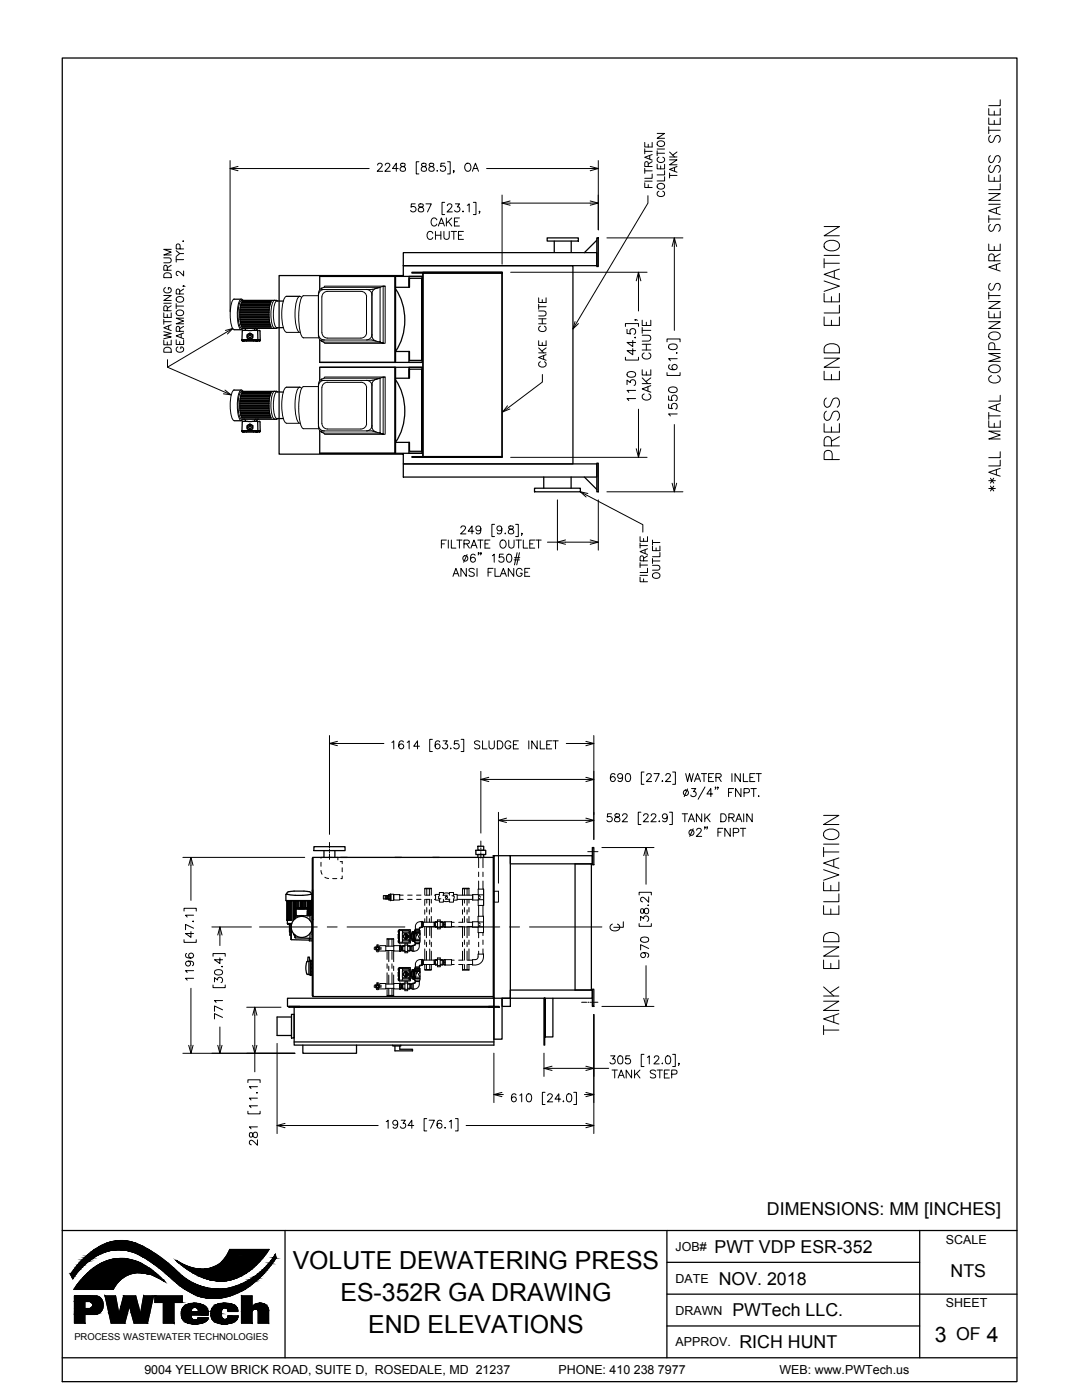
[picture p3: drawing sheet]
<svg xmlns="http://www.w3.org/2000/svg" width="216mm" height="279mm" viewBox="0 0 216 279" stroke-linecap="round" stroke-linejoin="round" font-family="sans-serif">
<defs><g id="words">
<text font-size="6.6" x="168.3" y="207.8" transform="rotate(-90 168.3 207.8)">TANK END ELEVATION</text>
<text font-size="6.2" x="168.3" y="92.8" transform="rotate(-90 168.3 92.8)">PRESS END ELEVATION</text>
<g font-size="5.3">
<text x="200.4" y="99.1" transform="rotate(-90 200.4 99.1)">**ALL METAL COMPONENTS ARE STAINLESS STEEL</text>
<text x="136.2" y="168.3">2&quot; FNPT</text>
</g>
<g font-size="5">
<text x="58.4" y="253.3">VOLUTE DEWATERING PRESS</text>
<text x="67.9" y="259.7">ES-352R GA DRAWING</text>
<text x="73.4" y="266">END ELEVATIONS</text>
</g>
<text font-size="4.4" x="109.7" y="74.4" transform="rotate(-90 109.7 74.4)">CAKE CHUTE</text>
<g font-size="4.3">
<text x="186.6" y="267.7">3</text>
<text x="196.9" y="267.7">4</text>
</g>
<g font-size="3.5">
<text x="153" y="242.4">DIMENSIONS: MM [INCHES]</text>
<text x="142.6" y="250">PWT VDP ESR-352</text>
<text x="143.4" y="256.4">NOV. 2018</text>
<text x="189.7" y="254.8">NTS</text>
<text x="146.2" y="262.7">PWTech LLC.</text>
<text x="147.6" y="269.1">RICH HUNT</text>
<text x="190.8" y="267.5">OF</text>
</g>
<g font-size="2.5">
<text x="134.8" y="249.6">JOB#</text>
<text x="188.7" y="248.2">SCALE</text>
<text x="134.8" y="256">DATE</text>
<text x="134.8" y="262.3">DRAWN</text>
<text x="188.7" y="260.8">SHEET</text>
<text x="134.8" y="268.7">APPROV.</text>
<text x="28.8" y="274.2">9004 YELLOW BRICK ROAD, SUITE D, ROSEDALE, MD 21237</text>
<text x="111.4" y="274.2">PHONE: 410 238 7977</text>
<text x="155.5" y="274.2">WEB: www.PWTech.us</text>
</g>
<text font-size="1.9" x="14.8" y="267.3">PROCESS WASTEWATER TECHNOLOGIES</text>
</g></defs>
<!-- layer: DIM ELEVATION -->
<g fill="none" stroke="#000" stroke-width=".2">
<path d="M108.5 210.2v4.6M110.2 213.2h6.7M118.5 202.5v12.3M118.5 213.2h3M121.9 210.7h.8l-.5 .6a.54 .54 0 0 1 .4 .9 .54 .54 0 0 1-.9-.2M122.1 213.6h1.1M122.7 213.6v1.5M123.3 215.1l.7-1.5 .6 1.5M123.5 210.8a.5 .5 0 0 1 .7 .2l.1 .4a.7 .7 0 0 1-.5 .9h-.1a1.01 1.01 0 0 1-.2-1.5zM123.6 214.6h.7M125.7 210.7h-.8l-.1 .7a.57 .57 0 0 1 .9 0 .57 .57 0 0 1-.1 .9 .57 .57 0 0 1-.8-.3M126 213.6v1.5l-1.1-1.5v1.5"/>
<path d="M126.6 213.6v1.5M127 214.2l.7 .9M127.7 213.6l-1.1 1M128.5 210.4h-.5v2.5h.5M129.2 211l.4-.3v1.6M130.6 211.1l.1-.3 .5-.1 .2 .2 .1 .3-1 1.1h1.1M130.8 213.8a.61 .61 0 0 0-.6-.3 .61 .61 0 0 0-.4 .4l.1 .3 .8 .3 .1 .4a.75 .75 0 0 1-1 0M131.1 213.6h1.1M131.7 213.6v1.5M132.1 212.3h.1zM132.6 214.3h.6M133 210.8a.5 .5 0 0 1 .8 .2 .76 .76 0 0 1 0 .9 .76 .76 0 0 1-.8 .4 1.24 1.24 0 0 1 0-1.5z"/>
<path d="M133.6 213.6h-1v1.5h1M134 214.4l.9-.1 .2-.2-.1-.4-.3-.1h-.7v1.5M134.2 210.4h.5v2.5h-.5M135.5 212.3h-.1h.1l-.1 .3"/>
</g>
<!-- layer: 0 -->
<g fill="none" stroke="#000" stroke-width=".2">
<path d="M45.9 33.6h1.6M47.5 33.2l-1.6 .4 1.6 .5M117.8 33.2l1.6 .4-1.6 .5M117.8 33.6h1.6M129.3 39.1v1.4l-15 25.2M100.2 40.5h1.6M101.8 40.1l-1.6 .4 1.6 .5M117.8 40.1l1.6 .4-1.6 .5M117.8 40.5h1.6M127 56l.4-1.7 .5 1.7M127.4 54.3v1.7M134.1 49.2l.5-1.7 .4 1.7"/>
<path d="M134.6 47.5v1.7M33.4 71.8v1.5l12.7 5.5M44.9 77.9l1.2 .9-1.5-.2M45 66l1.5-.4-1.1 1.1M46.5 65.6l-13.1 7.7M108.2 74.7v1.5l-7.9 6M114.7 64.2l-.4 1.5 1.1-1.1M101.3 81l-1 1.2 1.4-.6M115.8 98.1l12.5 6.6v1.5M117.3 98.5l-1.5-.4 1.1 1.1M127 89.6l.4 1.7 .5-1.7M127.4 89.6v1.7"/>
<path d="M134.1 96.4l.5 1.7 .4-1.7M134.6 96.4v1.7M111.2 108.2h1.6M112.8 107.8l-1.6 .4 1.6 .4M117.8 107.8l1.6 .4-1.6 .4M117.8 108.2h1.6M65.7 148.4h1.6M67.3 148l-1.6 .4 1.6 .4M95.9 155.6h1.6M97.5 155.1l-1.6 .5 1.6 .4M116.9 155.1l1.6 .5-1.6 .4M116.9 148l1.6 .4-1.6 .4"/>
<path d="M116.9 155.6h1.6M116.9 148.4h1.6M37.7 172.7l.4-1.6 .4 1.6M38.1 171.1v1.6M99.5 163.7h1.6M101.1 163.3l-1.6 .4 1.6 .4M116.9 163.3l1.6 .4-1.6 .4M116.9 163.7h1.6M128.5 170.8l.4-1.7 .4 1.7M128.9 169.1v1.7M43.5 186.6l.4-1.6 .4 1.6M43.9 185v1.6"/>
<path d="M128.5 199.2l.4 1.7 .4-1.7M128.9 199.2v1.7M37.7 208.6l.4 1.6 .4-1.6M38.1 208.6v1.6M43.5 208.6l.4 1.6 .4-1.6M43.9 208.6v1.6M50.4 202.6l.4-1.6 .5 1.6M50.4 208.6l.4 1.6 .5-1.6M50.8 201v1.6M50.8 208.6v1.6M98.6 218.4h1.6M100.2 218l-1.6 .4 1.6 .5"/>
<path d="M108.5 213.2h1.7M110.2 212.8l-1.7 .4 1.7 .4M116.9 212.8l1.6 .4-1.6 .4M116.9 218l1.6 .4-1.6 .5M116.9 213.2h1.6M116.9 218.4h1.6M55.3 224.6h1.6M56.9 224.2l-1.6 .4 1.6 .5M116.9 224.2l1.6 .4-1.6 .5M116.9 224.6h1.6"/>
</g>
<!-- layer: MAIN PROCESS EQUIPMENT -->
<g fill="none" stroke="#000" stroke-width=".25">
<path d="M55.7 55h24.8v.1v-2.1h33.8v39.6h-33.8v-2.1v.1h-24.8zM80.5 50.4h38.6v2.6h-38.6zM82.2 54.3h18v.2h-18zM84.4 54.3h15.8v37h-15.8zM84.4 54.5h15.8v36.6h-15.8zM109.2 47.5h6.2v.6h-6.2zM110.6 48.1v2.2M114 48.1v2.2M119.1 47.5h.3v5.7h-.3zM119.1 47.9l-2.5 2.5M80.5 92.6h38.6v2.6h-38.6zM82.2 91.1h18v.2h-18z"/>
<path d="M106.7 97.4h9.1v.7h-9.1zM108.5 95.2v2.2M114 95.2v2.2M116.6 95.2l2.5 2.5M119.1 92.4h.3v5.7h-.3zM57 178.5v1.2h5.3v-1.2M57.1 178.4l-.1 .1M57.2 178.5l1.7 .2 3.4-.2M57.2 178.5h.1M57.2 179.9l.1 3.7M57.3 179.9h-.1M57.3 179.9h.1"/>
<path d="M57.3 179.7v.1M57.4 179.8h-.1M57.4 179.7h.1M57.4 179.8v3.9M57.4 179.8l.1 3.9zM57.6 178l-.3 .2-.1 .2M57.6 179.8l.1 3.9zM57.9 179.8v3.9zM58.1 179.9v3.7M58.5 179.8v3.9zM58.7 177.8l3 .2M58.7 177.8l-1.1 .2"/>
<path d="M58.8 179.9v3.5M58.8 179.9l-.1 3.6M59.5 179.9v1.3M60.2 179.9v1.3M60.2 179.9l-.1 1.3M60.4 179.9v1.3M60.5 179.9l-.1 1.3M61.7 178l.4 .4M61.8 179.9v2.9M61.8 179.9l-.1 2.9M61.9 179.9v2.7M62 179.7h.1"/>
<path d="M62 179.8v.1M62.1 179.8l.1 .1M62.1 179.7l-.1 .2M62.2 179.9v2.7M62.3 171.3h.1v27.4h-.1zM62.3 177.7h.1v5.8h-.1zM62.6 169h6.3v.8h-6.3zM64.6 169.8v1.3M66.8 169.8v1.3M95 169.7h1.9v.8h-1.9zM95.4 168.9h1.1v.8h-1.1zM95.4 171.1v-.6h1.1v.6"/>
<path d="M98.4 171.1h-36v27.8h36M98.6 170.8h3.2v28.4h-3.2zM101.8 170.8h16.4v1.6h-16.4zM114.7 172.4h3.3v25.2h-3.3zM118.2 169.1h.3v3.5h-.3zM57.2 183.7h.2M57.3 183.7h.1M57.3 183.7v.6h.9l-.8 .1M57.4 199.2h41.2v1.7h-41.2zM57.4 184.4l.7 .1M57.8 184.5v1.5M57.8 184.5v2.1h.2"/>
<path d="M58 184.5l.1 3M58 184.9h.1M58.1 184.5v.1M58.1 185.4v2.1l3.6 .1M58.6 186.4v.2h.2M58.8 186.6l.1 .5M58.9 183.3v-.4l-.1 .5M58.9 186.7v.4M58.9 187.1l2.9 .2M59 182.8h-.1M59 182.8v-3v3M59.1 181.3v.1"/>
<path d="M59.1 181.4v1.3M59.1 181.4h2.2M59.1 181.3h.2M59.1 181.3h.1M59.1 182.7l.1 .1M59.2 181.2h.1M59.2 181.2l.1-1.4v1.4M59.3 182.8h.1M59.3 181.3h.1M59.4 181.2v.1M59.7 181.2h.1M59.9 181.2v-1.4v1.4"/>
<path d="M60.6 182.8h-1.4M60.6 181.2l.1-1.4v1.4M60.9 181.2v-1.4v1.4M61 181.2v.1M61.1 181.3h.1M61.1 181.3h.2M61.2 181.2h.1M61.3 181.2l-2.2 .1M61.3 181.2v.1M61.3 181.2v-1.4v1.6M61.3 181.9v.9M61.3 181.3v.1"/>
<path d="M61.3 181.4v1.3M61.4 194.5h.5M61.4 191.9v-.9h.3l.1 .9M61.5 182.8v-3l.1 3M61.6 191.9v2.6M61.8 186.3l.1 1.1h.4M61.8 182.7l-2.9 .1M61.9 191.9h-.5a2.58 2.58 0 0 0 0 2.6M61.9 191.7l.1 3zM61.9 182.6l-.1 1.1M62 192.4h.2M62 193.9h.2"/>
<path d="M62 194.5h.2M62 191.9h.2M62 182.6v-2.8v2.8h.3v5.2h-.6v-.6M62.2 193.1l.1 .2M62.2 193.1h.1M62.2 193.1l.1-1.4v3l-.1-1.4M62.3 186.5h.1M62.3 184h.1M62.3 186h.1M98.6 199.2h-.2v-28.4h.2v36.6h1.6v-8.2M100.2 199.2h1.6v1.7h-1.6zM101.8 197.6h16.4v1.6h-16.4z"/>
<path d="M108.7 199.2h-.2v9.4h.2v-9.4v7.7h1.6v-7.7M108.8 199.2v7.7h-.1M118.2 197.4h.3v3.5h-.3z"/>
<circle cx="60.2" cy="185" r="2.11"/>
</g>
<!-- layer: REFERENCE -->
<g fill="none" stroke="#000" stroke-width=".2">
<path d="M65.7 168.1v1.1M65.7 169.5v.2M65.7 169.9v.3M65.7 170.4v1.1M95.9 167.9v1.1M95.9 169.2v.2M95.9 169.7v.2M95.9 170.2v1.1M117.3 170h2M51.8 185h11.5M65.3 185h2M69.3 185h11.5"/>
<path d="M85.3 185h14.4M101.7 185h2M105.7 185h14.4M122.2 184.4a.7 .7 0 0 0-.5 .8 .7 .7 0 0 0 .8 .6 .79 .79 0 0 0 1-.2 .79 .79 0 0 0-.1-1.1l-.2-.1M124.4 184v1.1h-1.9M116.1 200h1M117.3 200h.3M117.8 200h.2M118.3 200h1"/>
</g>
<!-- layer: HIDDEN -->
<g fill="none" stroke="#000" stroke-width=".2">
<path d="M64.1 173.7l.2 .8M64.1 172.1v.8M64.7 171.1h-.6v.2M64.8 175.1l.8 .2M65.5 171.1h.8M66.4 175.3h.8M67.1 171.1h.3v.5M67.9 172h.4v.4M68.3 174.8v.5h-.3M68.3 173.2v.8M76.9 178.7l-.4 .1v.6h.4M76.9 178.7v.7"/>
<path d="M77 178.8v.6zM77.1 178.8h.4M77.1 178.7l-.2 .1M77.2 178.8v.6M77.3 178.7v.7M77.5 178.8h.3M77.8 179.4h-.9M77.8 178.5h-.3v1.1h.3v-1v1.2h.2v-1.2v1.1h.5v-1.1M77.8 179.6v-1.2h.2v1.2v-1.1h.5v1.1M78.5 178.5h1.3v1.1h-1.3zM79.8 179.5h.7M79.8 178.6h.7"/>
<path d="M81.3 179.5h.9M81.3 178.6h.9M83.1 179.5h.9M83.1 178.6h.9M84.8 179.5v1.2M84.8 177.3h1.3v.1h-1.3zM84.8 177.4v1.2M84.9 179.5h.9M84.9 178.6h.9M85.2 177.4v1.2M85.2 179.5v.7M85.7 179.5v1.2"/>
<path d="M85.7 177.4v1.2M86.1 177.4v1.2M86.1 179.5v.7M86.7 179.5h.2M86.7 178.6h.2M87.5 178.9v.4l.5 .1M87.7 179.3v.7h.8v-.5M87.7 178.5h-.8v1.1h.8M88.5 178.3h1.2M88.5 178.7v-.6h-.8v.7M88.5 179.9h1.2M89.3 178.7h-.9"/>
<path d="M89.7 178.7v-.6h.8v.7M89.8 179.5h-.9M90.2 178.8h.4v.5M90.5 179.3v.7h-.8v-.5M90.5 178.5h.7v1.1h-.7M91.2 179.5h3.1M91.2 178.6h3.1M92.3 179.5v1.2M92.3 177.3h1.3v.1h-1.3zM92.3 177.4v1.2M92.7 177.4v1.2M92.7 179.5v.7"/>
<path d="M93.2 179.5v1.2M93.2 177.4v1.2M93.6 177.4v1.2M93.6 179.5v.7M95.4 178.5l.4 .5M95.5 178.7v.8M95.5 171.1v2.1M95.5 174.1v.8M95.5 175.8v1.6M95.5 179.6h.9M95.5 178.6h.9M95.8 179.2l-.4 .4"/>
<path d="M96.4 171.1v2.1M96.4 174.1v.8M96.4 175.8v1.6M96.5 177.4h-1.1v1.1h-1.1v1.1h1.1v1.1h1.1M98.6 177.9h.9v2.1h-.9zM74.7 196.6v.5M74.7 189v.5M75 196.6l.4-.2 .3 .2v.4l-.3 .2-.4-.2zM75 189.1l.4-.2 .3 .2v.4l-.3 .2-.4-.2zM75.1 196.2h.5M75.1 197.5h.5M75.1 188.6h.5"/>
<path d="M75.6 189.9h-.5M75.8 196.3h1.2v1.1h-1.2M75.8 188.7h1.2v1.1h-1.2M76 196.6v.5M76 189v.5M77 189.7h1.5v2.2M77 188.8h1.6l-.1-1.5h-1.3v1.5M77 197.3h1.6l-.1 1.3M77.2 198.6h1.3v.2h-1.3zM77.2 194.1v2.3M77.2 187.4h1.3M77.2 189.7v1.8"/>
<path d="M77.2 192.4v.9M77.2 197.3v1.3M77.6 189.7v2.2M77.6 187.4v1.4M77.6 192.8v.9M77.6 194.6v1.8M77.6 197.3v1.3M78.2 194.1v2.3M78.2 187.4v1.4M78.2 189.7v1.8M78.2 192.4v.9M78.2 197.3v1.3"/>
<path d="M78.5 194.6l.1 1.8h-1.6M78.5 192.8v.9M79.5 186.1a.19 .19 0 0 1-.1-.2 .19 .19 0 0 1 .2-.2l.1-.2 2.2 .1v2.6h-2.3M79.5 186.5h-.1l.1 .8M79.5 185.7v2.3h-.1l.1-.3 .1 .3M79.5 194l-.1 .1 .1 .8M79.5 193.3v2.3l-.1-.1 .1-.3 .1 .4M79.6 193.3h2.1l-.1 2.3h-2zM79.6 193.1h2.3l-.1 2.7h-2.1l-.1-2.5M79.6 193.1v.2a.2 .2 0 0 0-.2 .1 .2 .2 0 0 0 .1 .3M79.6 185.6v2.6M79.6 193.2v2.5"/>
<path d="M79.6 185.7v2.5M79.7 188.7v1.2h.3v-1.1M79.7 189.6h.3M79.7 189h.3M79.7 196.3v1.1h.3v-1M79.7 197.1h.3M79.7 196.5h.3M80 188.8h.4M80 196.4h.4M80.1 188.8v.9M80.1 196.4v.9M80.2 188.8v.9"/>
<path d="M80.2 196.4v.9M80.2 185.7l.1 .6M80.2 193.3l.1 .5M80.3 188.8v.9M80.3 196.4v.9M80.3 187.5l-.1 .5M80.3 185.9l1.4 .2M80.3 195.1l-.1 .5M80.3 193.5l1.4 .1M80.4 189.7h-.4v-1.1l-1.4 .1v1.1h1.1M80.4 189.7h.4M80.4 188.9h.4"/>
<path d="M80.4 196.4h.4M80.4 186.6v.5M80.4 194.2v.5M80.5 186.7v.4M80.5 194.2v.5M80.8 186.3h.4M80.8 187.4h.4M80.8 186.4h.4M80.8 193.9l.2-.1zM80.8 195h.4M80.8 197.2l-.8 .1v-1.1l-1.4 .1v1.1h1.1M80.8 188.7h-.4v1.1h.4"/>
<path d="M80.8 188.4h.5v1.7h-.5zM80.8 189.9h.5M80.8 196.3h-.4v1.1h.4M80.8 195.9h.5v1.8h-.5zM80.8 188.6h.5M80.8 197.4h.5M80.8 196.2h.5M80.9 186.6h.2a.24 .24 0 0 1 .2 .3 .24 .24 0 0 1-.2 .2h-.2M80.9 194.2h.2a.24 .24 0 0 1 .2 .2 .24 .24 0 0 1-.2 .3h-.2M80.9 186.5v.8M80.9 194v.8M81 193.9h.2z"/>
<path d="M81.3 188.7h.5v1.1h-.5M81.3 196.3h.5v1.1h-.5M81.3 188.9l.6-.1 .1 .9h-.7M81.3 196.4h.6v.9l-.6-.1M81.5 186.6v.5M81.5 194.2v.5v-.5M81.7 185.9v2.1h-2.1M81.7 186.4l-.2-.2h-1.1l-.1 1.3 1.2 .1 .2-.2M81.7 185.9l-.1-.2h-2v2.3M81.7 185.9h.2M81.7 187.7l-1.4 .1M81.7 193.9l-.1-.1h-1.3v1.2l1.2 .1 .2-.1"/>
<path d="M81.7 193.5h.2M81.7 195.2l-1.4 .2M81.8 188.8h.4M81.8 189.7h.2M81.8 196.4h.4M81.8 197.3h.2M81.9 187.8l-.2 .1M81.9 195.4h-.2M81.9 187.1h.1M81.9 186.6h.1M81.9 194.7h.1M81.9 194.2h.1"/>
<path d="M81.9 186.5h.1v.4M81.9 194h.1v.4M81.9 186.5v.4M81.9 186.9v.4M81.9 194v.4M81.9 194.4v.5M81.9 186.9h.1M81.9 194.4h.1M82 188.8l.2 .1M82 196.4h.2M82 186.9v.4h-.1M82 194.4v.5h-.1"/>
<path d="M82 188.8v.9M82 196.4v.9M82 197.2h.2zM82.1 186.4v1h.3M82.1 193.9v1.1M82.1 193.9h.1M82.1 195h.1M82.1 186.4h.1M82.1 195h.3M82.1 186.4h.3M82.2 187.4l.1 .4zM82.2 188.7h.3v1.1h-.3z"/>
<path d="M82.2 196.2h.3v1.2h-.3zM82.2 189.7h-.2M82.3 186.1v.1M82.3 186.2v.1M82.3 186.1v1.3M82.3 193.6v.2M82.3 193.8v.1M82.3 193.6v.3M82.3 195v.3v-.3M82.3 186.2h.1M82.3 186h.1M82.3 186.1h.1"/>
<path d="M82.3 187.7h.1M82.3 187.8h.1M82.3 187.5h.1M82.3 187.4h.1M82.3 193.9v1.1M82.3 193.8h.1M82.3 193.9h.1M82.3 193.5h.1M82.3 193.9h-.2M82.3 193.6h.1M82.3 195.2h.1M82.3 195.3h.1"/>
<path d="M82.3 195.1h.1M82.3 195h.1M82.4 186v.4M82.4 187.4v.4M82.4 193.5v.4M82.4 195v.3M82.4 195.4h.2M82.4 187.8h.1M82.4 185.9v1.9M82.4 193.5v1.9M82.4 187.8h.2M82.6 193.5h.1"/>
<path d="M82.6 185.9h.1M82.6 187.8h.1M82.6 193.5v1.9zM82.6 185.9v1.9zM82.6 185.9v1.9M82.6 193.5v1.9M82.6 195.4h.1M82.6 185.9h-.2M82.6 187.8v-1.9v1.9M82.6 193.5h-.2M82.6 195.4v-1.9v1.9M82.7 185.9v-.2h1.1v.8"/>
<path d="M82.7 193.5v-.2h1.1v2.3h-1.1v-.2M82.7 186h1.1M82.7 186.1h1.1M82.7 193.6h1.1M82.7 193.6l1.1 .1M82.8 185.9v1.9h-.2h.2M82.8 185.9h-.2h.2M82.8 193.5v1.9h-.2h.2M82.8 193.5h-.2h.2M82.8 186.1h.1M82.8 187.7h.1M82.8 187.5h.1"/>
<path d="M82.8 193.6h.1M82.8 195.2h.1M82.8 195.1h.1M82.8 187.5h1M82.8 186.3h1M82.8 195h1M82.8 193.9h1M82.8 188.3v.4h-.3M82.8 188.3h.9a1.13 1.13 0 0 1-1.2 1.5M82.8 195.9v.3l-.3 .1M82.8 195.9h.9a1.13 1.13 0 0 1-1.2 1.5M82.8 185.5v.5"/>
<path d="M82.8 188v.3M82.8 193v.5M82.8 195.6v.3M82.8 186h.1M82.8 185.5h.9M82.8 186h.9M82.8 193.5h.9M82.8 193h.9M82.9 186.1v.2v-.2M82.9 193.6v.2v-.1M82.9 187.5v.2M82.9 195.1v.2"/>
<path d="M82.9 185.4v.6M82.9 193v.6M82.9 188v.3M82.9 185.4h.8v.6M82.9 188.4l-.4 .3M82.9 188.3h.8M82.9 186.2l-.1 .1M82.9 185.4l-.1 .1M82.9 195.1v.1M82.9 193h.8M82.9 195.6v.3M82.9 196l-.4 .2"/>
<path d="M82.9 193.8h-.1M82.9 193h-.1M82.9 186h.8M83 186.3l.1 .1a.18 .18 0 0 1 .2 .1 .18 .18 0 0 1-.2 .2l-.2-.3M83 193.9h.1a.19 .19 0 0 1 .2 .2 .19 .19 0 0 1-.2 .2l-.2-.3M83.1 186.8l-.3 .7M83.1 194.3l-.3 .7M83.7 188v.3M83.7 193v.6M83.7 195.6v.3h-.8M83.7 186h.1M83.7 195.6v.3"/>
<path d="M83.7 185.5v.5M83.7 193v.5M83.8 186.5l-.3 .4 .3 .4M83.8 194.1l-.3 .3 .3 .4M83.8 187.7l-1.1 .1M83.8 187.7h-1.1M83.8 195.3h-1.1M83.8 195.2l-1.1 .1M83.8 186.5v1.5l-1.1 .1v-.3M83.8 186.5h.1M84.1 185l-.4 .1v.4M84.1 183.9a1.11 1.11 0 0 0-1.2 1.5"/>
<path d="M84.1 192.6l-.4 .1v.3M84.1 191.5a1.11 1.11 0 0 0-1.2 1.5M84.1 183.9h.2v1.2h-.2zM84.1 191.5h.2v1.1h-.2zM84.1 185.1l-.4 .2M84.1 192.6l-.4 .3M84.3 184.9h2.6M84.3 191.7l.2-.1v.9l-.2-.1M84.3 192.5h2.6M84.3 191.6h2.6M84.4 184.1v.8M84.4 191.6v.9"/>
<path d="M84.5 184l-.1 .1M84.5 184v.9h-.2M84.5 184h2.1M84.8 193.5h1.3v.1h-1.3zM84.8 189.4v2.2M84.8 181.6v.9M84.8 183.3v.8M84.8 184.9v1.8M84.8 187.6v.9M84.8 192.5v1M85.1 184.9v2.3M85.1 188v.9"/>
<path d="M85.1 189.8v1.8M85.1 192.5v1M85.2 182.9v1.2M85.2 181.1v.9M85.7 181.6v.9M85.7 183.3v.8M85.7 189.4v2.2M85.7 184.9v1.8M85.7 187.6v.9M85.7 192.5v1M86.1 182.9v1.2M86.1 184.9v2.3"/>
<path d="M86.1 181.1v.9M86.1 188v.9M86.1 189.8v1.8M86.1 192.5v1M86.6 184l.7 .1M86.6 184v.9M86.6 191.6v.9M86.6 184l.1 .1M86.6 191.6l.7 .1M86.7 184.1v.8M86.7 191.6v.9M86.7 184.1h.2"/>
<path d="M87.3 184.9h-.7M87.3 183.9h-.4v1.2h.4M87.3 183.6h.5v1.8h-.5zM87.3 191.2h.5v1.7h-.5zM87.3 185.1h.5M87.3 183.9h.5M87.3 191.5h-.4v1.1h.4M87.3 192.4l-.7 .1M87.3 192.7h.5M87.3 191.4h.5M87.8 184.1h.7v.8h-.2M87.8 184.9h.5"/>
<path d="M87.8 183.9h.5v1.2h-.5M87.8 191.5h.5v1.1h-.5M87.8 192.4h.5M87.8 191.7h.5M88.3 191.6h.2v.9h-.2M88.5 191.5h.3v1.1h-.3zM88.5 184h.3v1h-.3zM88.5 184.5h.3M88.5 192h.3M88.8 191.5h1.3v1.1h-1.3zM88.8 184h1.3v1h-1.3zM90.1 184.9h.5"/>
<path d="M90.1 184.1h.5M90.1 192.5h.5M90.1 191.6h.5M91.5 184.9h.9M91.5 184.1h.9M91.5 192.5h.9M91.5 191.6h.9M92.3 184.9v2.3M92.3 181.6v.9M92.3 183.3v.8M92.3 188v.9M92.3 189.8v1.8"/>
<path d="M92.3 192.5v1.1h1.3v-1.1M92.3 193.5h1.3M92.7 182.9v1.2M92.7 189.4v2.2M92.7 181.1v.9M92.7 184.9v1.8M92.7 187.6v.9M92.7 192.5v1M93.2 184.9v2.3M93.2 181.6v.9M93.2 183.3v.8M93.2 188v.9"/>
<path d="M93.2 189.8v1.8M93.2 192.5v1M93.3 184.9h1M93.3 184.1h1M93.3 192.5h1M93.3 191.6h1M93.6 182.9v1.2M93.6 189.4v2.2M93.6 181.1v.9M93.6 184.9v1.8M93.6 187.6v.9M95.4 184h-1.1v1h1.1"/>
<path d="M95.4 185v1.1h1.1M95.4 191a.58 .58 0 0 1-.6 .5h-.5v1.1a1.76 1.76 0 0 0 2.2-1.6M95.4 184l.4 .4M95.4 184.1v.8M95.5 186.1v1.1M95.5 180.7v2.2M95.5 188v.9M95.5 189.8v.6M95.5 184h.8M95.5 185h.8M95.8 184.6l-.4 .4M96.4 189.4v1"/>
<path d="M96.4 180.7v2.2M96.4 186.1v.6M96.4 187.6v.9M96.5 190.4v.6v-.6M96.5 182.9h-1.1v1.1M96.5 186.1v-3.2v3.2M96.5 190.4h-1.1v.6M96.5 180.7v-3.3v3.3"/>
<circle cx="89.1" cy="179.1" r=".22"/>
<circle cx="75.4" cy="196.8" r=".25"/>
<circle cx="75.4" cy="196.8" r=".49"/>
<circle cx="75.4" cy="189.3" r=".24"/>
<circle cx="75.4" cy="189.3" r=".48"/>
<circle cx="75.4" cy="189.3" r=".22"/>
<circle cx="81" cy="194.4" r=".5"/>
<circle cx="81" cy="186.9" r=".5"/>
<circle cx="81" cy="186.9" r=".42"/>
<circle cx="81" cy="194.4" r=".41"/>
<circle cx="81.1" cy="186.9" r=".13"/>
<circle cx="81.1" cy="194.4" r=".13"/>
</g>
<!-- layer: CONTROL PANEL -->
<path d="M57.7 200.9h2.1v.1h-2.1zM58.2 202.4h.5v4.8h-.5zM58.2 203h-2.9v3.7h2.9M58.7 201h39.9v7.6h-39.9zM58.7 207.9h39.9M60.4 208.6v1.6h10.7v-1.6M78.4 208.6v.1h1.6v-.1M78.8 208.7v1h3.5v-.3h-2.5v-.7M97.5 200.9h2.1v.1h-2.1z" fill="none" stroke="#000" stroke-width=".25"/>
<!-- layer: DIM END -->
<g fill="none" stroke="#000" stroke-width=".2">
<path d="M45.9 32v30.2M47.5 33.6h26.2M75.4 33l.2-.4 .6 .1a.49 .49 0 0 1-.2 .7l-.7 .8h1M76.9 33l.3-.4 .5 .1a.49 .49 0 0 1-.1 .7l-.8 .8h1.1M79.5 33.6h-1.2l.8-1v1.6M80 32.7a.31 .31 0 0 0 .2 .5l.3 .1a.47 .47 0 0 1 .4 .4 .47 .47 0 0 1-.4 .5h-.3a.47 .47 0 0 1-.4-.5 .47 .47 0 0 1 .5-.4l.3-.1a.33 .33 0 0 0 .2-.5zM83.6 32.3h-.5v2.4h.5M84.2 32.7a.31 .31 0 0 0 .1 .5l.3 .1a.47 .47 0 0 1 .5 .4 .47 .47 0 0 1-.4 .5l-.5-.1-.1-.2a.78 .78 0 0 1 .9-.8v-.3a.57 .57 0 0 0-.8-.1zM85.7 32.7a.31 .31 0 0 0 .2 .5l.3 .1a.47 .47 0 0 1 .4 .4 .47 .47 0 0 1-.3 .5l-.6-.1-.1-.2a.78 .78 0 0 1 .9-.8l.1-.3a.57 .57 0 0 0-.9-.1zM87.2 34.1h.1zM88.8 32.6h-.8l-.1 .7a.57 .57 0 0 1 .9-.1 .57 .57 0 0 1-.1 .9 .57 .57 0 0 1-.8-.2M89.3 32.3h.5v2.4h-.5"/>
<path d="M90.6 34.1h-.2h.2l-.2 .4M92.9 32.8a.58 .58 0 0 1 .7-.2 .58 .58 0 0 1 .4 .6v.4a.61 .61 0 0 1-.7 .6 .61 .61 0 0 1-.6-.6zM94.3 34.2l.6-1.6 .6 1.6M94.5 33.6h.7M97.1 33.6h20.7M100.2 38.9v13.8M119.4 32v13.9M82.8 40.7h-.7l-.1 .7a.57 .57 0 0 1 .9 0 .57 .57 0 0 1-.1 .8 .57 .57 0 0 1-.9-.2M83.6 40.8a.33 .33 0 0 0 .2 .5 .58 .58 0 0 1 .6 .2 .58 .58 0 0 1 0 .7l-.6 .1a.47 .47 0 0 1-.4-.5 .47 .47 0 0 1 .5-.4l.3-.1a.33 .33 0 0 0 .2-.5zM85 40.7h1.1l-.8 1.6M86.4 46.6a.59 .59 0 0 0-.7-.4 .59 .59 0 0 0-.5 .6v.4a.59 .59 0 0 0 .5 .6 .59 .59 0 0 0 .7-.4M86.9 46.2v1.6"/>
<path d="M86.9 46.9h1.1M87.2 43.9a.59 .59 0 0 0-.7-.4 .59 .59 0 0 0-.5 .6v.4a.59 .59 0 0 0 .5 .6 .59 .59 0 0 0 .7-.4M87.5 45.1l.6-1.6 .6 1.6M87.7 44.6h.8M88 46.2v1.6M88.6 46.2v1.1a.54 .54 0 0 0 .5 .5 .54 .54 0 0 0 .5-.5v-1.1M88.7 40.4h-.5v2.4h.5M89.1 43.5v1.6M89.3 41.1l.3-.4h.3l.3 .3-.2 .5-.8 .8h1.1M89.5 44.2l.6 .9M90 46.2h1.1M90.1 43.5l-1 1.1"/>
<path d="M90.6 46.2v1.6M90.7 44.3h.6M90.9 40.7h.8l-.5 .6a.53 .53 0 0 1 .4 .8 .53 .53 0 0 1-.9-.1M91.5 46.9h.6M91.7 43.5h-1v1.6h1M92.3 42.2h.2zM92.5 46.2h-1v1.6h1M93.2 41l.4-.3v1.6M94.4 40.4h.6v2.4h-.6M95.7 42.2h-.1h.1l-.1 .4M101.8 40.5h16M111.2 99.8v10"/>
<path d="M119.4 99.8v10M88.1 108.5h.6M89.1 107.8h-1v1.6M89.5 107.8v1.6M90.1 107.8v1.6h.9M90.4 115l.6-1.6 .6 1.6M90.6 114.5h.8M91.1 107.8h1.1M91.7 107.8v1.6M92 105.3l.3-.3h.4l.2 .3-.2 .5-.8 .8h1.1M92.6 108.5h.9l.2-.4-.4-.3h-.7v1.6M93 113.4v1.6l-1-1.6v1.6"/>
<path d="M93.1 108.5l.6 .9M93.2 110.7l-.7 1.5M94 109.4l.6-1.6 .6 1.6M94.2 108.8h.8M94.6 106h-1.2l.8-1v1.6M94.6 113.6l-.3-.2-.7 .2 .1 .4 .8 .3a.38 .38 0 0 1 0 .7 .75 .75 0 0 1-.9-.2M94.8 110.8a.47 .47 0 0 0-.7-.1 .91 .91 0 0 0 .3 1.5 .5 .5 0 0 0 .5-.5 .5 .5 0 0 0-.5-.5 .5 .5 0 0 0-.5 .5M95.2 113.4v1.6M95.3 107.8h1.1M95.6 110.4h-.2h.2l-.2 .3M95.9 107.8v1.6M95.9 105.5a.5 .5 0 0 1-.6 .4 .5 .5 0 0 1-.2-.8 .5 .5 0 0 1 .8 .1 .84 .84 0 0 1-.6 1.4l-.3-.3"/>
<path d="M96 110.4h-.1h.1l-.1 .3M96.8 108.5h.6M97.4 114.2h.6M97.8 107.8h-1v1.6h1M98.2 110.9l.4-.3v1.6M98.4 113.4h-1v1.6M98.7 104.6h-.6v2.5h.6M98.8 113.4v1.6h.9M99.8 115l.6-1.6 .6 1.6M100.1 107.8a.78 .78 0 0 1 .9 .7 .78 .78 0 0 1-.8 .9 .96 .96 0 0 1-.1-1.6zM100.1 114.5h.7M100.1 105.5a.5 .5 0 0 1-.6 .4 .5 .5 0 0 1-.2-.8 .5 .5 0 0 1 .8 .1 .84 .84 0 0 1-.6 1.4l-.3-.3"/>
<path d="M100.4 110.6h-.7l-.1 .7a.56 .56 0 0 1 .9 0 .56 .56 0 0 1-.2 .8 .56 .56 0 0 1-.8-.2M100.8 106.4v.2zM101.3 110.7a.5 .5 0 0 1 .7 .2 .75 .75 0 0 1 .1 .9 .75 .75 0 0 1-.8 .3 1.21 1.21 0 0 1 0-1.4zM101.5 107.8v1.1a.53 .53 0 0 0 .5 .5 .53 .53 0 0 0 .6-.5v-1.1M101.6 105a.32 .32 0 0 0 .1 .6h.3a.46 .46 0 0 1 .5 .5 .46 .46 0 0 1-.4 .5h-.3a.46 .46 0 0 1-.4-.5 .46 .46 0 0 1 .5-.5h.3a.31 .31 0 0 0 .1-.6zM102.5 113.4v1.6l-1.1-1.6v1.6M102.6 111.7h1.1M102.7 111.3h1M102.9 104.6h.5v2.5h-.5M103 107.8h1M103.2 110.3l-.5 2.4M103.5 107.8v1.6"/>
<path d="M103.7 110.3l-.6 2.4M104.2 106.5h-.2h.2l-.2 .4M104.2 113.8a.59 .59 0 0 0-.7-.4 .59 .59 0 0 0-.5 .6v.4a.57 .57 0 0 0 .6 .6 .57 .57 0 0 0 .6-.6h-.4M104.4 107.8v1.6h.9M104.7 114.2h.6M105.7 113.4h-1v1.6h1M105.7 108.5h.6M106.7 107.8h-1v1.6h1M106.9 107.8h1.1M107.5 107.8v1.6M109.2 108.2h2M112.8 108.2h5"/>
<path d="M65.7 146.8v19.7M67.3 148.4h9.3M78.2 148.2l.4-.4v1.7M80.5 148.1a.47 .47 0 0 0-.7-.2 .91 .91 0 0 0 .3 1.6 .5 .5 0 0 0 .5-.6 .5 .5 0 0 0-.5-.4 .5 .5 0 0 0-.5 .4M81.3 148.2l.3-.4v1.7M83.7 148.9h-1.2l.8-1.1v1.7M86.3 147.6h-.6v2.4h.6M87.7 148.1a.47 .47 0 0 0-.7-.2l-.1 .3a.96 .96 0 0 0 .4 1.3 .5 .5 0 0 0 .5-.5 .5 .5 0 0 0-.4-.5 .5 .5 0 0 0-.6 .4M88.4 147.8h.9l-.5 .7a.54 .54 0 0 1 .4 .8 .54 .54 0 0 1-.9-.1M89.9 149.4h.1zM91.5 147.8h-.8l-.1 .7a.57 .57 0 0 1 .9 0 .57 .57 0 0 1-.1 .9 .57 .57 0 0 1-.8-.2M92 147.6h.5v2.4h-.5"/>
<path d="M95.7 148.1a.59 .59 0 0 0-.5-.3 .59 .59 0 0 0-.5 .4l.1 .3 .9 .3v.4a.69 .69 0 0 1-1 0M95.9 153.9v12.4M96.3 147.8v1.7h.9M97.5 155.6h19.4M97.6 147.8v1.2a.53 .53 0 0 0 .5 .5 .53 .53 0 0 0 .5-.5v-1.2M99.3 147.8h.5a.85 .85 0 0 1 .6 .9 .85 .85 0 0 1-.6 .8h-.5zM101.9 148.2a.59 .59 0 0 0-.7-.4 .59 .59 0 0 0-.4 .7v.3a.57 .57 0 0 0 .5 .7 .57 .57 0 0 0 .6-.7h-.4M102.4 148.6h.7M103.4 147.8h-1v1.7h1M105.5 147.8v1.7M107.2 147.8v1.7l-1.1-1.7v1.7M107.8 147.8v1.7h.9"/>
<path d="M109.1 148.6h.6M110.1 147.8h-1v1.7h1M110.3 147.8h1.1M110.8 147.8v1.7M113 148.4h3.9M118.5 146.8v20.7M122.7 154.6l-.1-.1a.54 .54 0 0 0-.7 .2 .91 .91 0 0 0 .4 1.3 .5 .5 0 0 0 .5-.5 .5 .5 0 0 0-.5-.5 .5 .5 0 0 0-.5 .4M124.2 154.9a.5 .5 0 0 1-.7 .4 .5 .5 0 0 1-.1-.8 .5 .5 0 0 1 .8 .1 1.15 1.15 0 0 1-.4 1.4l-.4-.1-.1-.2M125 154.5a.54 .54 0 0 1 .8 .2 .76 .76 0 0 1 0 .9 .76 .76 0 0 1-.8 .3l-.2-.6zM128.5 154.1h-.5v2.4h.5M129 154.8l.3-.4 .5 .1 .2 .2-.3 .5-.7 .8h1M130.5 154.4h1.1l-.8 1.6"/>
<path d="M132.1 155.9h.1zM132.9 154.8l.3-.4 .4 .1 .2 .2-.3 .5-.7 .8h1M134.2 154.1h.6v2.4h-.6M136.8 154.4l.4 1.6 .4-1.6 .4 1.6 .3-1.6M137.2 157.4l-.7 1.6M138 157.4h.8l-.4 .6a.53 .53 0 0 1 .5 .5 .53 .53 0 0 1-.5 .5 .53 .53 0 0 1-.6-.3M138.6 156l.6-1.6 .6 1.6M138.8 155.4h.8M140 154.4h1M140.5 154.4v1.6M140.7 157.1l-1.4 2.4M141.4 155.2h.6"/>
<path d="M142.2 158.5h-1.1l.7-1.1v1.6M142.4 154.4h-1v1.6h1M142.8 157.1h-.1h.1l-.1 .4M142.9 155.2l.9-.1 .1-.4-.1-.2-.9-.1v1.6M143.3 157.1h-.1h.1l-.1 .4M143.4 155.2l.5 .8M145.4 158.1h.6M146 154.4v1.6M146.4 157.4h-1v1.6M147.7 154.4v1.6l-1-1.6v1.6M147.8 157.4v1.6l-1-1.6v1.6M148.3 154.4v1.6h.9"/>
<path d="M148.5 158.2h.7l.3-.3a.42 .42 0 0 0-.3-.5h-.7v1.6M149.6 155.2h.6M149.8 157.4h1.1M150.4 157.4v1.6M150.6 154.4h-1v1.6h1M150.9 154.4h1M151.4 158.8v.2zM151.4 154.4v1.6M36.5 171.1h24.3M38.1 172.7v7M99.5 162.1v14.2M101.1 163.7h15.8"/>
<path d="M120.1 169.1h10.4M122 162.4h-.8v.7a.57 .57 0 0 1 .8 0 .57 .57 0 0 1-.1 .8 .57 .57 0 0 1-.8-.2M122.8 162.5a.33 .33 0 0 0 .1 .5l.3 .1a.46 .46 0 0 1 .5 .4 .46 .46 0 0 1-.4 .5h-.3a.46 .46 0 0 1-.4-.5 .46 .46 0 0 1 .5-.4l.3-.1a.35 .35 0 0 0 .1-.5zM124.2 162.8l.3-.4 .5 .1 .1 .2v.3l-1 1h1.1M127.5 178.6v-.5h2.5v.5M127.9 162.1h-.5v2.4h.5M128.4 162.8l.3-.4 .5 .1 .1 .2-.2 .5-.7 .8h1M128.9 170.8v5.7M129.4 179v1.1l-1.1-1h-.3l-.2 .3 .1 .4 .3 .2M129.9 162.8l.4-.4 .5 .2a.47 .47 0 0 1-.2 .6l-.7 .8h1M131.5 163.9h.1zM133.2 162.9a.5 .5 0 0 1-.7 .5 .5 .5 0 0 1-.2-.8 .5 .5 0 0 1 .8 0 .83 .83 0 0 1-.6 1.4l-.3-.2"/>
<path d="M133.6 162.1h.6v2.4h-.6M36.7 187.5v.6h2.5v-.6M36.7 181.8v-.5h2.5v.5M37.3 190.3a.45 .45 0 0 0-.2 .7 .91 .91 0 0 0 1.5-.3 .5 .5 0 0 0-.5-.5 .5 .5 0 0 0-.5 .5 .5 .5 0 0 0 .5 .5M37.6 191.8a.5 .5 0 0 1 .4 .7 .5 .5 0 0 1-.8 .2 .5 .5 0 0 1 .1-.8 1.15 1.15 0 0 1 1.3 .4l-.2 .4M38.1 185.9v1.2l-1.1-.8h1.6M38.1 197.2v11.4M38.5 183.8v.2zM38.6 195.2h-1.6l.3 .4M38.6 193.7h-1.6l.3 .4M38.6 185.3l-1.6-.8v1M38.6 182.6h-1.6l.3 .4"/>
<path d="M42.3 185h7.9M42.5 196.6v.5h2.4v-.5M42.5 190.8v-.5h2.4v.5M42.8 196v-.9l.6 .5a.54 .54 0 0 1 .9-.4 .54 .54 0 0 1-.2 .9M42.9 193.7a1.01 1.01 0 0 1 1.5 .3v.1a.92 .92 0 0 1-1.6 0zM43.9 191.2v1.1l-1.1-.8h1.6M43.9 186.6v2.1M44.3 192.8v.2zM44.4 199.7h-1.6l.3 .4M127.5 184.3v.6h2.5v-.6M127.8 183.7v-.8l.6 .4a.53 .53 0 0 1 .5-.5 .53 .53 0 0 1 .6 .5 .53 .53 0 0 1-.4 .6M127.9 187.2l.6-.2a.68 .68 0 0 1 .9 .6 .92 .92 0 0 1-1.6 0z"/>
<path d="M127.9 181.4a.59 .59 0 0 0 .2 .9l.3-.1v-.2a.58 .58 0 0 1 .3-.6 .58 .58 0 0 1 .6 0l.1 .6a.46 .46 0 0 1-.5 .4 .46 .46 0 0 1-.4-.5l-.1-.3a.33 .33 0 0 0-.5-.2zM128.4 190.1a.5 .5 0 0 1 .4 .7 .5 .5 0 0 1-.8 .2 .5 .5 0 0 1 .1-.8 .86 .86 0 0 1 1.3 .5l-.2 .4M128.9 192.7v6.5M129.3 180.7h.1zM129.4 189.3l-1.6-.8v1.1M36.5 210.2h22.3M43.9 205v3.6M44.4 203.1l-1.6-.8v1M44.4 201.5l-1.6-.7v1M49.2 201h6.9M49.5 216v-.5h2.4v.5M50.8 202.6v6"/>
<path d="M50.8 210.2v3.7M51.3 218v.2zM51.4 219.2h-1.6l.3 .3M51.4 216.9h-1.6l.3 .4M55.3 208.2v18M98.6 210.2v9.8M100.2 218.4h.2M103 218.5a.45 .45 0 0 0-.5-.2 .45 .45 0 0 0-.4 .3 .94 .94 0 0 0 .4 1.3 .5 .5 0 0 0 .5-.5 .5 .5 0 0 0-.4-.5 .5 .5 0 0 0-.6 .5M103.7 218.6l.4-.3v1.6M105.2 218.4a.51 .51 0 0 1 .8 .2 .76 .76 0 0 1 .1 .9 .76 .76 0 0 1-.9 .3 1.21 1.21 0 0 1 0-1.4zM108.8 218h-.6v2.4h.6M109.3 218.7l.3-.4 .5 .1a.49 .49 0 0 1-.1 .7l-.8 .8h1.1"/>
<path d="M111.9 219.4h-1.2l.8-1.1v1.6M112.3 219.8h.2zM113.3 218.4a.51 .51 0 0 1 .7 .2l.1 .4a.69 .69 0 0 1-.6 .9 1.03 1.03 0 0 1-.2-1.5zM114.5 218h.5v2.4h-.5M116.6 218.4h.3M118.5 202.5v23.7M120.1 200.9h10.4M49.5 221.8v.5h2.4v-.5M49.8 226.1a.52 .52 0 0 0 .3 .8l.3-.2a.58 .58 0 0 1 .2-.6 .58 .58 0 0 1 .7 0l.1 .5-.2 .3a.6 .6 0 0 1-.6 0 .6 .6 0 0 1-.2-.6l-.3-.3zM51.4 227.5v1.1l-1.2-1h-.3l-.1 .3v.4l.3 .2M51.4 224.9h-1.6l.3 .4M51.4 220.7h-1.6l.3 .4"/>
<path d="M56.9 224.6h18.6M77.1 223.9l.3-.3v1.6M79.4 224.1a.5 .5 0 0 1-.7 .4 .5 .5 0 0 1-.2-.8 .5 .5 0 0 1 .8 .1 1.14 1.14 0 0 1-.4 1.4l-.4-.1-.1-.2M80.1 223.6h.8l-.5 .6a.53 .53 0 0 1 .4 .8 .53 .53 0 0 1-.9-.1M82.5 224.6h-1.1l.8-1v1.6M85.2 223.2h-.6v2.5h.6M85.6 223.6h1.1l-.8 1.6M88.1 223.8a.47 .47 0 0 0-.4-.2 .47 .47 0 0 0-.4 .3 .94 .94 0 0 0 .4 1.3 .5 .5 0 0 0 .5-.5 .5 .5 0 0 0-.4-.5 .5 .5 0 0 0-.6 .4M88.7 225.1h.2zM89.7 223.9l.3-.3v1.6M90.9 223.2h.5v2.5h-.5M93 224.6h23.9"/>
<circle cx="92.9" cy="111.4" r=".53"/>
<circle cx="136.9" cy="158.2" r=".53"/>
</g>
<!-- layer: PWT-DIM END -->
<g fill="none" stroke="#000" stroke-width=".2">
<path d="M101.9 54.3h27.2M121.1 47.5h15.2M127.4 56v6.1M134.6 49.2v16.7M124.8 71.3v.6h2.6v-.6M124.8 65.2v-.6h2.6v.6M125.1 76.8v-.9l.7 .4a.58 .58 0 0 1 .8-.5 .58 .58 0 0 1 .1 1l-.2 .1M125.1 65.7v.8l.8 .1a.61 .61 0 0 1-.1-.9 .61 .61 0 0 1 1 .1 .61 .61 0 0 1-.3 .9M125.2 74.4a1.08 1.08 0 0 1 1.6 .2v.2a.99 .99 0 0 1-1.7 0zM126.3 69.6v1.2l-1.2-.8h1.7M126.3 67.9v1.3l-1.2-.9h1.7M126.7 67.3v.2z"/>
<path d="M126.7 63.8v.1v-.1l.5 .1M126.8 79.5h-1.7l.4 .4M126.8 77.9h-1.7l.4 .4M128.1 73.8v1h1.8v-1M128.1 66.9h1.3a.59 .59 0 0 1 .5 .6 .59 .59 0 0 1-.5 .6h-1.3M128.1 63.9v1.1h1.8v-1.1M128.1 76.6h1.8M128.1 75.4l1.2 1.2M128.1 69.9h1.8M128.1 68.7h1.8M128.1 65.9h1.8M128.1 65.4v1.1"/>
<path d="M128.5 78.6a.63 .63 0 0 0-.4 .7 .63 .63 0 0 0 .7 .5 .71 .71 0 0 0 .9-.2 .71 .71 0 0 0-.1-.9l-.1-.1M128.5 70.4a.62 .62 0 0 0-.4 .8 .62 .62 0 0 0 .7 .4 .71 .71 0 0 0 .9-.2 .71 .71 0 0 0-.1-.9l-.1-.1M129 64.3v.7M129 68.7v1.2M129 74.2v.6M129.3 77.2v.8M129.9 77l-1.8 .6 1.8 .7M129.9 75.4l-1 .8M133.1 74.4v.5h2.6v-.5M133.1 68.2v-.6h2.6v.6M133.4 79v.8l.8 .1a.61 .61 0 0 1-.1-.9 .61 .61 0 0 1 .9 .1 .61 .61 0 0 1-.2 .9M133.5 77.5a1.08 1.08 0 0 1 1.6 .2v.2a.99 .99 0 0 1-1.7 0z"/>
<path d="M133.5 68.9l.7-.3a.74 .74 0 0 1 .9 .5v.2a.99 .99 0 0 1-1.7 0zM133.7 72.8a.48 .48 0 0 0-.2 .7 .97 .97 0 0 0 1.6-.3 .53 .53 0 0 0-.5-.5 .53 .53 0 0 0-.5 .5 .53 .53 0 0 0 .5 .6M135 70.4v.1zM135.1 71.6h-1.7l.4 .4M101.9 91.3h27.2M121.1 98.1h15.2M127.4 81.7v7.9M133.4 80.6v.9l.8 .1a.61 .61 0 0 1-.1-1 .61 .61 0 0 1 1 .2 .61 .61 0 0 1-.3 .8M134.6 84.7v11.7M135.1 82.6h-1.7l.4 .4"/>
</g>
<!-- layer: PWT-DIM CONN AND COMP -->
<g fill="none" stroke="#000" stroke-width=".2">
<path d="M128.7 36.5v.9h1.4M128.7 28.4v.9h1.4v-.9M128.7 36.2h1.4M128.7 34.1h1.4M128.7 29.7v1M128.7 33.6v1M128.7 30.2h1.4M129.3 33.2v-.8l-.5-.1-.1 .3v.6h1.4M129.3 28.8v.5M129.3 36.9v.5M129.6 31.1v.7M130.1 34.7v.9h-1.4"/>
<path d="M130.1 30.8l-1.4 .6 1.4 .6M130.1 32.3l-.8 .4M131.1 32.8v.9h1.5v-.9M131.1 26.6h1.5l-1.5 1h1.5M131.1 30.6h1.5M131.1 30.1v1M131.1 29.7h1.5M131.2 36.9a.75 .75 0 0 1 .9-.3 .75 .75 0 0 1 .4 .9 .75 .75 0 0 1-.9 .3 .75 .75 0 0 1-.4-.9zM131.2 28.4a.75 .75 0 0 1 .9-.3 .75 .75 0 0 1 .4 .9 .75 .75 0 0 1-.9 .2 .75 .75 0 0 1-.4-.8zM131.5 38.2a.54 .54 0 0 0-.4 .6 .54 .54 0 0 0 .6 .4 .61 .61 0 0 0 .8-.2 .61 .61 0 0 0-.1-.8h-.2M131.5 31.4a.54 .54 0 0 0-.4 .6 .54 .54 0 0 0 .6 .4 .61 .61 0 0 0 .8-.2 .61 .61 0 0 0-.1-.8h-.2M131.8 33.1v.6"/>
<path d="M132.6 35.3v.8h-1.5M132.6 34.1v.8h-1.5M133.6 31.9h1.5l-1.5 1h1.5M133.6 35h1.5M133.6 34.5v1M133.6 31.3h1.5M133.6 30.3l1 1M134.6 33.5v.7M135.1 33.2l-1.5 .6 1.5 .6M135.1 30.3l-.9 .7M32.7 59h1.5l-1.5 1h1.5M32.7 51.5h1a.5 .5 0 0 1 .5 .5 .5 .5 0 0 1-.5 .5h-1"/>
<path d="M32.7 54.7a.81 .81 0 0 1 1-.2 .81 .81 0 0 1 .5 .9h-1.5zM33 57.4a.55 .55 0 0 0-.3 .6 .55 .55 0 0 0 .5 .5h.4a.53 .53 0 0 0 .6-.6 .53 .53 0 0 0-.6-.5v.4M33.4 53.9l-.1-.8-.3-.2-.3 .4v.6h1.5M34.2 49.8h-1.5l1.5 .5-1.5 .6h1.5M34.2 52.9l-.8 .5M35.2 51.3v1M35.2 51.8h1.4M35.2 50l.7 .6M35.2 59.5a.75 .75 0 0 1 .9-.3 .75 .75 0 0 1 .5 .8 .74 .74 0 0 1-.9 .3 .74 .74 0 0 1-.5-.8zM35.9 58.7l-.1-.9-.4-.1-.2 .3v.7h1.4M35.9 49.7v-.9l-.3-.1-.3 .1-.1 .9h1.4M36.6 57v.2v-.2l.3 .2"/>
<path d="M36.6 48v.2zM36.6 54.1v1l-1-1-.3 .1-.1 .2v.5l.3 .1M36.6 50.6h-.7l-.7 .6M36.6 57.7l-.7 .5M32.7 67.9v.9h1.5v-.9M32.7 66.2l1.5 .3-1.5 .4 1.5 .3-1.5 .4M32.7 62.4v1h1.5v-1M32.7 64.2h1.5M32.7 63.7v1M32.7 60.5h1.5M32.7 69.6a.82 .82 0 0 1 1.5 .2v.5h-1.5zM33.4 62l-.1-.8-.5-.1-.1 .9h1.5"/>
<path d="M33.4 62.8v.6M33.4 68.2v.6M33.7 65.1v.7M34.2 64.8l-1.5 .6 1.5 .6M34.2 61l-.8 .5M35.2 67.8v.9h1.4v-.9M35.2 61.1h1.4M35.2 60.6v1M35.2 62.1a.75 .75 0 0 1 .9-.2 .75 .75 0 0 1 .5 .8 .74 .74 0 0 1-.9 .3 .74 .74 0 0 1-.5-.9zM35.5 69.2a.55 .55 0 0 0-.3 .7 .55 .55 0 0 0 .5 .4h.4a.53 .53 0 0 0 .6-.5 .53 .53 0 0 0-.6-.6v.4M35.9 66.1l-.1-.8-.2-.2-.3 .1-.1 .9h1.4M35.9 68.2v.5"/>
<path d="M36.2 66.7v.7M36.6 66.5l-1.4 .5 1.4 .6M36.6 63.5h-1.4l1.4 .6-1.4 .5h1.4M36.6 65.1l-.7 .5M127.7 115.2v.9h1.5M127.7 107.1v.9h1.5v-.9M127.7 114.8h1.5M127.7 112.8h1.5M127.7 108.4v1M127.7 112.3v1M127.7 108.9h1.5M128.4 111.9v-.8l-.3-.2-.2 .1-.2 .9h1.5"/>
<path d="M128.4 107.5v.5M128.4 115.5v.6M128.7 109.7v.7M129.2 113.4v.9h-1.5M129.2 109.5l-1.5 .6 1.5 .6M129.2 110.9l-.8 .5M130.2 112.8h1.1a.49 .49 0 0 1 .4 .5 .49 .49 0 0 1-.4 .5h-1.1M130.2 109v.9h1.5v-.9M130.2 112h1.5M130.2 107.8v1M130.2 111.5v1M130.2 108.3h1.5"/>
<path d="M130.3 114.6a.74 .74 0 0 1 .9-.3 .74 .74 0 0 1 .4 .8 .75 .75 0 0 1-.9 .3 .75 .75 0 0 1-.4-.8zM130.9 109.3v.6M131.7 110.3v.8h-1.5"/>
</g>
<!-- layer: PWT-VDP-DISCHARGE ELEV -->
<g fill="none" stroke="#000" stroke-width=".25">
<path d="M63.8 57.8v-2.6h15.1v17.1h-15.1M63.8 55.2h20.4M78.8 55.2v17.1M78.9 57.7a11.4 11.4 0 0 1 0 12.4M78.9 57.3h2.7M81.6 55.2h2.6v17.1h-2.6v-2.2h.1v1.8h2.4v-16.4h-2.4v1.8h-.1zM63.8 76v-2.7h15.1v17.2h-15.1M63.8 72.3h20.4M63.8 67.8v4.5M63.8 73.3h20.4M78.8 73.3v17.2M78.9 75.8a11.4 11.4 0 0 1 0 12.4"/>
<path d="M78.9 70.1h2.7M78.9 75.5h2.7M81.6 73.3h2.6v17.2h-2.6v-2.2h.1v1.8h2.4v-16.4h-2.4v1.8h-.1zM63.8 86v4.5M63.8 90.5h20.4M78.9 88.3h2.7"/>
</g>
<!-- layer: PWT-MOTORS -->
<g fill="none" stroke="#000" stroke-width=".2">
<path d="M46.7 59.7a3.6 3.6 0 0 0-.8 3l.1 .9a2.93 2.93 0 0 0 .7 2.2M48.2 59.9a3.2 3.2 0 0 0-.7 2.8l.1 1.4a1.53 1.53 0 0 0 .6 1.4M48.5 59.9l-.4-.2a6.5 6.5 0 0 0-.7 4.4 2.37 2.37 0 0 0 .7 1.7l.4-.3M54.8 59.9a3.2 3.2 0 0 0-.7 2.8l.1 1.4a1.53 1.53 0 0 0 .6 1.4M57.2 59.1a1.51 1.51 0 0 0-.8 1.4 10.2 10.2 0 0 0 .4 5.5l.4 .3M60.2 59.4l-.4-.3a1.84 1.84 0 0 0-.8 1.7 9.1 9.1 0 0 0 .5 5.3l.2 .2M63.5 59h-2.9a1.81 1.81 0 0 0-.8 1.6 13.9 13.9 0 0 0 .3 6.4l.5 .4h2.9M64.2 57.5l-.1 .2 .2 .1M64.2 59.2v7.2M64.2 59.2a1.11 1.11 0 0 1 1.2-1.1h6.6a1.12 1.12 0 0 1 1.2 1.1M64.6 57.3h11.2M64.7 57.8a1.12 1.12 0 0 0-1.1 1.1"/>
<path d="M73.1 57.8a1.12 1.12 0 0 1 1.1 1.1M73.1 59.2l.1 7.2a1.11 1.11 0 0 1-1.2 1.1h-6.6a1.12 1.12 0 0 1-1.2-1.1M74.4 57.7l-10.2 .1M75 57.6l.8-.3v11l.7 .2v-11.4h.4v11.4l-2.7-.7h-9.9l-.2 .1 .7 .6h11.7M75.1 57.5a1.15 1.15 0 0 0-.9 1.1v8.4a1.1 1.1 0 0 0 .9 1.1M76.5 57.1h-11.7l-.2 .2a1.3 1.3 0 0 0-1.1 1.2l.1 8.6a1.09 1.09 0 0 0 .7 1M76.9 57.1l-2.5 .6M46.7 77.8a3.6 3.6 0 0 0-.8 3.1l.1 .8a2.93 2.93 0 0 0 .7 2.2M47.8 62.8v.2M47.8 62.4v.3M47.8 63.1l.1 .3M47.9 62.1l-.1 .2"/>
<path d="M47.9 63.5v.2M47.9 61.8v.2M47.9 79.9v.2M47.9 63.8v.2M47.9 61.4v.3M47.9 79.6v.2M47.9 64.1l.1 .3M48 61.1l-.1 .2M48 79.2l-.1 .3M48 64.5l.1 .2M48.1 60.8l-.1 .2M48.1 78.9l-.1 .2"/>
<path d="M48.1 64.8l.1 .2M48.2 60.4l-.1 .3M48.2 78.6l-.1 .2M48.2 65.1l.1 .2M48.2 78.1a3.2 3.2 0 0 0-.7 2.8l.1 1.4a1.53 1.53 0 0 0 .6 1.4M48.3 60.2l-.1 .2M48.3 78.3l-.1 .2M48.5 78.1l-.4-.2a6.5 6.5 0 0 0-.7 4.3 2.37 2.37 0 0 0 .7 1.7l.4-.2M51.3 65.9h.4M51.4 68.1h.4M53.7 62.8v.2M53.7 62.4v.3"/>
<path d="M53.7 63.1v.3M53.7 62.1v.2M53.7 63.5v.2M53.7 61.8v.2M53.7 79.9v.2M53.7 63.8l.1 .2M53.8 61.4l-.1 .3M53.8 79.6l-.1 .2M53.8 64.1v.3M53.8 61.1v.2M53.8 79.2v.3M53.8 64.5l.1 .2"/>
<path d="M53.9 60.8l-.1 .2M53.9 78.9l-.1 .2M53.9 64.8l.1 .2M54 60.4l-.1 .3M54 78.6l-.1 .2M54 65.1l.1 .2M54.1 60.2l-.1 .2M54.1 78.3l-.1 .2M54.8 78.1a3.2 3.2 0 0 0-.7 2.8l.1 1.4a1.53 1.53 0 0 0 .6 1.4M55.3 60a3.1 3.1 0 0 0-.8 2.7l.1 1.4a1.48 1.48 0 0 0 .7 1.3M55.3 78.2a3.1 3.1 0 0 0-.8 2.7l.1 1.3a1.48 1.48 0 0 0 .7 1.4M57.2 66.3h2.6"/>
<path d="M57.2 77.3a1.51 1.51 0 0 0-.8 1.3 10.2 10.2 0 0 0 .4 5.5l.4 .4h2.6M60.2 77.5l-.4-.2a1.84 1.84 0 0 0-.8 1.6 9.1 9.1 0 0 0 .5 5.3l.2 .2M63.5 77.2h-2.9a1.81 1.81 0 0 0-.8 1.5 13.9 13.9 0 0 0 .3 6.4l.5 .5h2.9M63.6 66.7a1.11 1.11 0 0 0 1.1 1.1M64.2 75.7l-.1 .1 .2 .1M64.2 77.4v7.1M64.3 68.1l.3 .2h11.2M64.6 75.5h11.2M64.7 75.9a1.12 1.12 0 0 0-1.1 1.1M65.4 76.3h6.6M65.4 76.3a1.12 1.12 0 0 0-1.2 1.1M72 76.3a1.12 1.12 0 0 1 1.2 1.1l-.1 7.1"/>
<path d="M73.1 75.9a1.12 1.12 0 0 1 1.1 1.1M74.2 76.8v8.4a1.1 1.1 0 0 0 .9 1M74.2 66.7a1.11 1.11 0 0 1-1.1 1.1M75 75.7l.8-.2v10.9l.7 .3v-11.5h.4v11.5l-2.5-.7M75.1 75.7a1.1 1.1 0 0 0-.9 1M76.5 75.2h-11.7l-.2 .3a1.26 1.26 0 0 0-1 1.1l-.1 8.7M76.9 75.2l-2.8 .7h-9.9M47.8 80.9v.3M47.8 80.6v.2M47.8 81.3l.1 .2M47.9 80.2l-.1 .3M47.9 81.6v.2"/>
<path d="M47.9 81.9v.3M47.9 82.3l.1 .2M48 82.6l.1 .2M48.1 82.9l.1 .3M48.2 83.2l.1 .2M51.3 84.1h.4M51.4 86.2h.4M53.7 80.9v.3M53.7 80.6v.2M53.7 81.3v.2M53.7 80.2v.3M53.7 81.6v.2"/>
<path d="M53.7 81.9l.1 .3M53.8 82.3v.2M53.8 82.6l.1 .2M53.9 82.9l.1 .3M54 83.2l.1 .2M63.6 85.3a1.24 1.24 0 0 0 1 1.1h11.2M63.6 84.9a1.11 1.11 0 0 0 1.1 1.1M64.2 84.5a1.11 1.11 0 0 0 1.2 1.1h6.6a1.12 1.12 0 0 0 1.2-1.1M74.2 84.9a1.11 1.11 0 0 1-1.1 1.1M74.4 86h-10.1l-.2 .1 .7 .6h11.7"/>
</g>
<g fill="none" stroke="#000" stroke-width=".25">
<path d="M46.7 59.7h1.5M48.2 59.9h7l.1 .2h1.2M57.2 59.1h2.6M46.7 77.9h1.5M46.7 65.8h1.5M47.8 62.4h5.9M47.8 63.1h5.9M47.8 63h5.9M47.8 62.8h5.9M47.8 62.7h5.9M47.9 63.5h5.8M47.9 62.1h5.8"/>
<path d="M47.9 62h5.8M47.9 63.4h5.8M47.9 63.7h5.8M47.9 63.8h5.8M47.9 61.8h5.8M47.9 61.7h5.8M47.9 79.9h5.8M47.9 79.8h5.8M47.9 64.1h5.9M47.9 61.4h5.9M47.9 79.6h5.9M47.9 64.2h5.9"/>
<path d="M47.9 61.3h5.9M47.9 79.5h5.9M48 64.4h5.8M48 61.1h5.8M48 61h5.8M48 79.2h5.8M48 79.1h5.8M48 64.5h5.8M48 64.7h5.9M48 60.7h5.9M48 78.9h5.9M48.1 64.8h5.8"/>
<path d="M48.1 60.7h5.8M48.1 78.8h5.8M48.2 65h5.8M48.2 60.5h5.8M48.2 78.6h5.8M48.2 65.1h5.8M48.2 60.4h5.8M48.2 78.5h5.8M48.2 78.1h7M48.3 67.9h.4M48.3 67.8l.1 .3M48.3 65.3h5.8"/>
<path d="M48.3 60.2h5.8M48.3 78.3h5.8M48.4 67.9l.1 .2 .2-.2M48.4 68.1h3M48.5 68.1h.1M48.7 65.5l.3 .3M48.7 67.9v.1M48.7 68l.1 .1M49 65.8v.1M49 65.8l-.1 .1M49.1 68.1h.1M49.3 65.9h1.2"/>
<path d="M49.3 65.9l-.9 .1-.1 1.8M49.3 66.8l.6-.3 .5 .3v.6l-.5 .4-.6-.4zM50.5 65.9l.9 .1 .1 1.8M50.6 68.1h.1M51.1 68l-.1 .1M51.1 65.5l-.3 .2 .1 .2M51.1 67.9l.2 .2 .1-.2M51.2 68.1h.1M51.2 65.8l.1 .1M51.5 67.8h-3.2h3.6l-3.6 .1M51.5 67.8l-.1 .3M51.5 67.9l-.4 .1"/>
<path d="M51.6 65.5l-.3 .3M51.7 65.9l.2 .2v1.9l-.1 .1M51.9 67.9l-.2 .2M55.2 78.1l.1 .1 1.2 .1M56.5 65.4h-1.2l-.5 .1h-6.6M57.2 77.3h2.6M46.7 84h1.5M47.8 80.5h5.9M47.8 80.6h5.9M47.8 81.3h5.9M47.8 81.2h5.9M47.8 80.9h5.9"/>
<path d="M47.8 80.8h5.9M47.9 81.6h5.8M47.9 80.2h5.8M47.9 81.5h5.8M47.9 81.9h5.8M47.9 82h5.8M47.9 82.2h5.9M47.9 82.3h5.9M48 82.6h5.8M48 82.9h5.9M48.1 83h5.8M48.2 83.2h5.8"/>
<path d="M48.2 83.3h5.8M48.3 86l.4 .1 .1 .1M48.3 83.4h5.8M48.3 86h3.6M48.4 86.1l.1 .1 .2-.1M48.4 86.2h3M48.5 84.1h2.8M48.5 84.1l-.2 .1v1.8l.1 .2M48.5 86.2h.1M48.7 83.7l.3 .3M48.7 86.1h.1M49 83.9v.1"/>
<path d="M49 84l-.1 .1M49 86h1.8M49.1 86.2v.1M49.3 84.9l.6-.3 .5 .3v.7l-.5 .3-.6-.3zM50.6 86.2v.1M50.8 84l.1 .1M51.1 86.2h-.1M51.1 86.1v.1M51.1 83.7h-.2l-.1 .3M51.1 86.1l.2 .1 .1-.1M51.2 86.2h.1M51.2 83.9v.1"/>
<path d="M51.2 84l.1 .1M51.3 84.1l.1 .1 .1 1.8M51.5 86h-3.2h3.6M51.5 86l-.1 .2M51.5 86l-.4 .1M51.6 83.7l-.3 .3M51.7 84.1l.2 .1v1.9l-.1 .1M51.8 86.1l-.1 .1M51.9 86l-.1 .1M55.3 83.5l-.1 .2h-7M56.5 83.5h-1.2"/>
<circle cx="49.9" cy="67.1" r=".53"/>
<circle cx="49.9" cy="67.1" r=".26"/>
<circle cx="49.9" cy="85.3" r=".53"/>
<circle cx="49.9" cy="85.2" r=".26"/>
</g>
<!-- layer: PWT-Title -->
<path d="M12.4 11.6h190.5v264.1h-190.5zM12.4 245.6h190.5M56.9 245.6v25.4M133.1 245.6v25.4M133.1 251.9h50.4M133.1 258.3h69.8M183.5 245.6v25.4M12.4 271h190.5M133.1 264.6h50.4" fill="none" stroke="#000" stroke-width=".25"/>
<!-- layer: PWT TITLEBLOCK LOGO -->
<g fill="#000" stroke="#000" stroke-width=".2">
<path d="M14.5 255.1h.1l-.1 .1zM23.9 247.6h.8zM24.2 251.2h.1zM32.2 255.4h.2l.3 .3zM40.7 253.3h9.5zM41.4 253.2h8.9zM41.8 259.1h1.4zM43.5 255.7h1.3zM38.2 264.2h1.4zM38.6 260.1h.3zM42.5 263.5h4.6zM44.1 264.2h1.3z"/>
<path d="M44.5 260.1h.3zM51.7 260.1h.3z"/>
<path d="M14.3 254.7l.3 .4 .3-.4zM14.3 254.7l.3 .4z"/>
<path d="M14.1 254.3l.8 .4 .3-.4zM14.1 254.3l.8 .4h-.6z"/>
<path d="M14.1 254.2l1.1 .1v-.1zM14.1 254.2l1.1 .1h-1.1z"/>
<path d="M14.7 253.4l.5 .8 .7-.8zM14.7 253.4l.5 .8h-1.1z"/>
<path d="M14.8 253.3h1.2zM14.7 253.4h1.2z"/>
<path d="M15.1 252.9l.9 .4 .3-.4zM15.1 252.9l.9 .4h-1.2z"/>
<path d="M15.4 252.5l.9 .4 .5-.4zM15.4 252.5l.9 .4h-1.2z"/>
<path d="M15.5 252.4h1.3zM15.5 252.4l1.3 .1z"/>
<path d="M14.9 259.7l2 1.5v-1.5zM14.9 259.7l2 1.5h-2z"/>
<path d="M15.9 251.9l.9 .5 .6-.5zM15.9 251.9l.9 .5h-1.3z"/>
<path d="M16.1 251.8l1.3 .1 .2-.1zM16.1 251.8l1.3 .1h-1.5z"/>
<path d="M16.4 251.5l1.2 .3 .4-.3zM16.4 251.5l1.2 .3h-1.5z"/>
<path d="M16.5 251.4h1.6zM16.4 251.5h1.6z"/>
<path d="M16.8 251.1l1.3 .3 .5-.3zM16.5 251.4l.3-.3 1.3 .3z"/>
<path d="M16.9 251h1.7zM16.8 251.1h1.8z"/>
<path d="M17.2 250.7l1.4 .3 .5-.3zM17.2 250.7l1.4 .3h-1.7z"/>
<path d="M14.9 258.6l4.7 .1-.3-.1zM14.9 258.6l4.7 .1h-4.7z"/>
<path d="M14.9 258.7l4.9 .2-.2-.2zM14.9 258.7l4.9 .2h-4.9z"/>
<path d="M17.5 250.5l1.6 .2 .5-.2zM17.2 250.7l.3-.2 1.6 .2z"/>
<path d="M17.5 250.4h2.1zM17.5 250.4l2.1 .1z"/>
<path d="M14.9 258.9l5.1 .1-.2-.1zM14.9 258.9l5.1 .1h-5.1z"/>
<path d="M14.9 259l5.3 .2-.2-.2zM14.9 259l5.3 .2h-5.3z"/>
<path d="M17.8 250.2l1.8 .2 .6-.2zM17.5 250.4l.3-.2 1.8 .2z"/>
<path d="M14.9 259.2l5.5 .3-.2-.3zM14.9 259.2l5.5 .3h-5.5z"/>
<path d="M14.9 259.5l5.5 .2v-.2zM14.9 259.5l5.5 .2h-5.5z"/>
<path d="M17.8 259.7l2.7 .1zM17.8 259.7l2.7 .1z"/>
<path d="M17.9 259.8h2.6zM17.9 259.8h2.6zM18.1 259.8h2.4zM18.1 259.8h2.4z"/>
<path d="M18.1 259.8l2.4 .1zM18.1 259.8l2.4 .1z"/>
<path d="M18.2 259.9l2.3 .1zM18.2 259.9l2.3 .1z"/>
<path d="M18.3 260l2.2 .1v-.1zM18.3 260l2.2 .1h-2.1z"/>
<path d="M18.1 249.9l2.1 .3 .7-.3zM17.8 250.2l.3-.3 2.1 .3z"/>
<path d="M18.2 249.9h2.8zM18.1 249.9h2.8z"/>
<path d="M18.6 249.6l2.4 .3 .8-.3zM18.2 249.9l.4-.3 2.4 .3z"/>
<path d="M18.7 249.5l3.1 .1 .7-.1zM18.6 249.6l.1-.1 3.1 .1z"/>
<path d="M15.1 256.8l7.5 .5 .3-.5zM15.1 256.8l7.5 .5h-7.8z"/>
<path d="M21 258.6l2.7 3.4-.6-3.4zM21 258.6l2.7 3.4h-2z"/>
<path d="M15.3 256.5l7.6 .3 .2-.3zM15.3 256.5l7.6 .3h-7.8z"/>
<path d="M18.8 249.4h4.4zM18.7 249.5h3.8z"/>
<path d="M15.5 256.3l7.6 .2 .1-.2zM15.5 256.3l7.6 .2h-7.8z"/>
<path d="M15.8 255.8l7.4 .5 .4-.5zM15.8 255.8l7.4 .5h-7.7z"/>
<path d="M16 255.7l7.6 .1 .2-.1zM16 255.7l7.6 .1h-7.8z"/>
<path d="M18.9 249.4h5zM18.8 249.4h4.4z"/>
<path d="M16.2 255.4l7.6 .3 .3-.3zM16.2 255.4l7.6 .3h-7.8z"/>
<path d="M24.2 251.2h.6zM24 251.2h.8z"/>
<path d="M16.6 255l7.5 .4 .4-.4zM16.6 255l7.5 .4h-7.9z"/>
<path d="M23.9 247.6h.9zM23.5 247.6h1.3z"/>
<path d="M16.7 254.9l7.8 .1 .2-.1zM16.7 254.9l7.8 .1h-7.9z"/>
<path d="M24 251.2h.9zM23.7 251.2h1.2z"/>
<path d="M23.5 247.6l1.8 .1zM23.2 247.7h2.1z"/>
<path d="M23.7 251.2h1.4zM23.1 251.2h2z"/>
<path d="M23.1 251.2l2.3 .1zM22.8 251.3h2.6z"/>
<path d="M16.9 254.7l7.8 .2 .4-.2zM16.9 254.7l7.8 .2h-8z"/>
<path d="M23.2 247.7h2.2zM22.9 247.7h2.5z"/>
<path d="M22.8 251.3h2.8zM22.5 251.3h3.1z"/>
<path d="M22.9 247.7l2.9 .1zM22.5 247.8h3.3z"/>
<path d="M22.5 251.3l3.7 .1zM22.1 251.4l.4-.1 3.7 .1z"/>
<path d="M17.2 254.4l7.9 .3 .6-.3zM17.2 254.4l7.9 .3h-8.2z"/>
<path d="M22.5 247.8h3.5zM22.3 247.8h3.7z"/>
<path d="M22.3 247.8l4.1 .1zM21.9 247.9l.4-.1 4.1 .1z"/>
<path d="M22.1 251.4l4.3 .1zM21.8 251.5h4.6z"/>
<path d="M17.4 254.2l8.3 .2 .6-.2zM17.4 254.2l8.3 .2h-8.5z"/>
<path d="M21.8 251.5l5.2 .2-.6-.2zM21.3 251.7l.5-.2 5.2 .2z"/>
<path d="M21.9 247.9l4.7 .1zM21.7 248h4.9z"/>
<path d="M17.4 254.1h9zM17.4 254.1l8.9 .1z"/>
<path d="M21.7 248l5.4 .1-.5-.1zM21.3 248.1l.4-.1 5.4 .1z"/>
<path d="M17.5 254l8.9 .1 .5-.1zM17.5 254l8.9 .1h-9z"/>
<path d="M21.3 251.7h5.8zM21.1 251.7h6z"/>
<path d="M21.3 248.1l6 .1-.2-.1zM21 248.2l.3-.1 6 .1z"/>
<path d="M24.7 258.6l2.9 2.2-.5-2.2zM24.7 258.6l2.9 2.2h-3.5z"/>
<path d="M21.1 251.7l6.5 .2-.5-.2zM20.8 251.9l.3-.2 6.5 .2z"/>
<path d="M21 248.2l7 .3-.7-.3zM20.3 248.5l.7-.3 7 .3z"/>
<path d="M17.6 254h9.9zM17.6 254h9.3z"/>
<path d="M20.8 251.9l7 .1-.2-.1zM20.5 252l.3-.1 7 .1z"/>
<path d="M20.5 252l7.6 .1-.3-.1zM20.3 252.1l.2-.1 7.6 .1z"/>
<path d="M20.3 248.5l7.9 .1zM20.2 248.6h8z"/>
<path d="M20.3 252.1l8.2 .2-.4-.2zM19.8 252.3l.5-.2 8.2 .2z"/>
<path d="M20.2 248.6l8.6 .3-.6-.3zM19.7 248.9l.5-.3 8.6 .3z"/>
<path d="M19.8 252.3l8.8 .1zM19.7 252.4h8.9z"/>
<path d="M19.7 252.4l9.4 .3-.5-.3zM19.2 252.7l.5-.3 9.4 .3z"/>
<path d="M19.7 248.9l9.8 .4-.7-.4zM18.9 249.3l.8-.4 9.8 .4z"/>
<path d="M19.2 252.7h10zM19.2 252.7h10z"/>
<path d="M19.2 252.7l10.5 .3-.5-.3zM18.7 253l.5-.3 10.5 .3z"/>
<path d="M18.9 249.3l10.7 .1zM18.9 249.4h10.7z"/>
<path d="M18.9 249.4h10.8zM18.9 249.4h10.8z"/>
<path d="M23.9 249.4h5.8zM23.9 249.4h5.8z"/>
<path d="M18.7 253l11 .1zM18.6 253.1h11.1z"/>
<path d="M24.5 249.4l5.3 .1zM24.5 249.4l5.3 .1z"/>
<path d="M18.6 253.1l11.7 .3-.6-.3zM18.2 253.4l.4-.3 11.7 .3z"/>
<path d="M25 249.5l5 .1-.2-.1zM25 249.5l5 .1z"/>
<path d="M25.5 249.6l4.7 .1-.2-.1zM25.5 249.6l4.7 .1h-4.2z"/>
<path d="M26 249.7l4.5 .3-.3-.3zM26 249.7l4.5 .3h-3.8z"/>
<path d="M18.2 253.4l12.2 .2-.1-.2zM18 253.6l.2-.2 12.2 .2z"/>
<path d="M18 253.6l12.9 .4-.5-.4zM17.6 254l.4-.4 12.9 .4z"/>
<path d="M26.7 250l4.1 .1-.3-.1zM26.7 250l4.1 .1h-3.6z"/>
<path d="M28.7 258.6l1.2 3.4 .7-3.4zM28.7 258.6l1.2 3.4h-1.8z"/>
<path d="M27.2 250.1l3.7 .1zM27.2 250.1l3.7 .1z"/>
<path d="M27.2 250.2l4 .2-.3-.2zM27.2 250.2l4 .2h-3.6z"/>
<path d="M27.5 254h3.4zM27.5 254h3.4z"/>
<path d="M28.1 254l2.9 .1zM28.1 254l2.9 .1z"/>
<path d="M28.7 254.1h2.4zM28.7 254.1h2.4z"/>
<path d="M28.9 254.1l2.3 .1zM28.9 254.1l2.3 .1z"/>
<path d="M27.6 250.4l4 .3-.4-.3zM27.6 250.4l4 .3h-3.4z"/>
<path d="M29.3 254.2l1.9 .1zM29.3 254.2l1.9 .1z"/>
<path d="M29.7 254.3h1.6zM29.7 254.3h1.6z"/>
<path d="M30.1 254.3l1.4 .2-.2-.2zM30.1 254.3l1.4 .2h-1z"/>
<path d="M30.5 254.5l1.2 .2-.2-.2zM30.5 254.5l1.2 .2h-.8z"/>
<path d="M28.2 250.7l3.7 .1-.3-.1zM28.2 250.7l3.7 .1h-3.4z"/>
<path d="M30.9 254.7l1.1 .2-.3-.2zM30.9 254.7l1.1 .2h-.7z"/>
<path d="M28.5 250.8l3.8 .4-.4-.4zM28.5 250.8l3.8 .4h-3.2z"/>
<path d="M31.3 254.9l.8 .1zM31.3 254.9l.8 .1z"/>
<path d="M31.5 255l.9 .4-.3-.4zM31.5 255l.9 .4z"/>
<path d="M32.2 255.4l.5 .3zM32.7 255.7l.1 .1z"/>
<path d="M29.1 251.2h3.2zM29.1 251.2h3.2z"/>
<path d="M29.1 251.2l3.7 .3-.5-.3zM29.1 251.2l3.7 .3h-3.2z"/>
<path d="M29.6 251.5l3.6 .4-.4-.4zM29.6 251.5l3.6 .4h-3z"/>
<path d="M30.2 251.9l3.3 .2-.3-.2zM30.2 251.9l3.3 .2h-3z"/>
<path d="M30.5 252.1l3.2 .2-.2-.2zM30.5 252.1l3.2 .2h-3z"/>
<path d="M30.7 252.3l3.9 .7-.9-.7zM30.7 252.3l3.9 .7h-2.9z"/>
<path d="M31.7 253l3 .1-.1-.1zM31.7 253l3 .1h-2.8z"/>
<path d="M31.9 253.1l3.5 .7-.7-.7zM31.9 253.1l3.5 .7h-2.7z"/>
<path d="M32.6 259.9l2.1 4.2v-4.2zM32.6 259.9l2.1 4.2h-2.1z"/>
<path d="M35.2 251.6l.8 .4zM35.2 251.6l.8 .4h-.3z"/>
<path d="M32.7 253.8l3 .3-.3-.3zM32.7 253.8l3 .3h-2.7z"/>
<path d="M33 254.1l2.9 .1-.2-.1zM33 254.1l2.9 .1h-2.8z"/>
<path d="M33.1 254.2l3.2 .5-.4-.5zM33.1 254.2l3.2 .5h-2.6z"/>
<path d="M35.7 252l.3 .1zM35.7 252l.3 .1z"/>
<path d="M35.7 252.1l1.1 .4-.8-.4zM35.7 252.1l1.1 .4h-.6z"/>
<path d="M33.7 254.7h2.7zM33.7 254.7h2.7z"/>
<path d="M30.9 258.6l5.5 1.3v-1.3zM30.9 258.6l5.5 1.3h-5.5z"/>
<path d="M33.7 254.7l3.4 .5-.7-.5zM33.7 254.7l3.4 .5h-2.8z"/>
<path d="M36.2 252.5h.7zM36.2 252.5h.7z"/>
<path d="M36.3 252.5l1.2 .3-.6-.3zM36.3 252.5l1.2 .3h-.9z"/>
<path d="M34.3 255.2l3.4 .4-.6-.4zM34.3 255.2l3.4 .4h-3z"/>
<path d="M36.6 252.8l1.4 .1-.5-.1zM36.6 252.8l1.4 .1h-1.1z"/>
<path d="M34.7 255.6h3zM34.7 255.6h3z"/>
<path d="M34.8 255.6l3.6 .4-.7-.4zM34.8 255.6l3.6 .4h-3.2z"/>
<path d="M36.9 252.9l1.3 .1zM36.9 252.9l1.3 .1z"/>
<path d="M36.9 253l2 .2-.7-.2zM36.9 253l2 .2h-1.7z"/>
<path d="M35.2 256l3.8 .3-.6-.3zM35.2 256l3.8 .3h-3.5z"/>
<path d="M37.2 253.2l2.3 .1zM37.2 253.2l2.3 .1h-2.2z"/>
<path d="M35.5 256.3l4 .2-.5-.2zM35.5 256.3l4 .2h-3.7z"/>
<path d="M37.3 253.3h2.8zM37.3 253.3h2.8z"/>
<path d="M35.8 256.5l3.9 .1zM35.8 256.5l3.9 .1z"/>
<path d="M35.9 256.6l4.2 .1-.4-.1zM35.9 256.6l4.2 .1h-4z"/>
<path d="M36.1 256.7l4.6 .2-.6-.2zM36.1 256.7l4.6 .2h-4.4z"/>
<path d="M36.3 256.9l5.1 .1-.7-.1zM36.3 256.9l5.1 .1h-4.8z"/>
<path d="M36.6 257h4.8zM36.6 257h4.8z"/>
<path d="M36.6 257l5.4 .2zM36.6 257l5.4 .2h-5.3z"/>
<path d="M41.8 259.1h1.4zM42.4 259.1h.8z"/>
<path d="M36.7 257.2l6.2 .1zM36.7 257.2l6.2 .1h-6z"/>
<path d="M36.9 257.3h6.1zM36.9 257.3h6.1z"/>
<path d="M36.9 257.3h6.8zM36.9 257.3h6.8z"/>
<path d="M43.5 255.7h1.1zM43.7 255.7h.9z"/>
<path d="M41.5 259.1h2.2zM41.5 259.1h1.7z"/>
<path d="M41.3 259h2.6zM41.3 259l2.4 .1z"/>
<path d="M41 259h3.3zM41 259h2.9z"/>
<path d="M40.6 258.9h4.1zM40.6 258.9l3.7 .1z"/>
<path d="M40.4 258.9h4.5zM40.4 258.9h4.3z"/>
<path d="M43 255.6h2.3zM43 255.6l1.8 .1z"/>
<path d="M42.9 255.6h2.5zM42.9 255.6h2.4z"/>
<path d="M39.9 258.8l5 .1 .5-.1zM39.9 258.8l5 .1h-4.5z"/>
<path d="M42.3 255.5h3.4zM42.3 255.5l3.1 .1z"/>
<path d="M42.1 255.5h3.8zM42.1 255.5h3.6z"/>
<path d="M39.3 258.6l6.1 .2 .7-.2zM39.3 258.6l6.1 .2h-5.5z"/>
<path d="M39.3 258.5h6.8zM39.3 258.5l6.8 .1z"/>
<path d="M41.8 255.4h4.3zM41.8 255.4l4.1 .1z"/>
<path d="M41.4 255.3l4.7 .1 .4-.1zM41.4 255.3l4.7 .1h-4.3z"/>
<path d="M41.3 255.2h5.4zM41.3 255.2l5.2 .1z"/>
<path d="M38.7 258.3l7.4 .2 .7-.2zM38.7 258.3l7.4 .2h-6.8z"/>
<path d="M38.4 258.1l8.4 .2 .4-.2zM38.4 258.1l8.4 .2h-8.1z"/>
<path d="M40.7 255l6 .2 .5-.2zM40.7 255l6 .2h-5.4z"/>
<path d="M40.5 255h6.8zM40.5 255h6.7z"/>
<path d="M37.9 257.9l9.3 .2 .5-.2zM37.9 257.9l9.3 .2h-8.8z"/>
<path d="M39.9 254.7l7.4 .3 .6-.3zM39.9 254.7l7.4 .3h-6.8z"/>
<path d="M39.8 254.7h8.2zM39.8 254.7h8.1z"/>
<path d="M37.5 257.6l10.2 .3 .6-.3zM37.5 257.6l10.2 .3h-9.8z"/>
<path d="M37.2 257.5l11.1 .1 .2-.1zM37.2 257.5l11.1 .1h-10.8z"/>
<path d="M39.1 254.4l8.9 .3 .6-.3zM39.1 254.4l8.9 .3h-8.2z"/>
<path d="M37 257.3l11.5 .2 .3-.2zM37 257.3l11.5 .2h-11.3z"/>
<path d="M36.9 257.3h12zM36.9 257.3h11.9z"/>
<path d="M44.4 257.3h4.5zM43.7 257.3h5.2z"/>
<path d="M45.1 257.2h3.9zM44.4 257.3h4.5z"/>
<path d="M38.5 254.1l10.1 .3 .5-.3zM38.5 254.1l10.1 .3h-9.5z"/>
<path d="M38.5 254h10.7zM38.5 254l10.6 .1z"/>
<path d="M45.9 257l3.1 .2 .3-.2zM45.1 257.2l.8-.2 3.1 .2z"/>
<path d="M46.2 256.9h3.2zM45.9 257h3.4z"/>
<path d="M46.8 256.8l2.6 .1 .2-.1zM46.2 256.9l.6-.1 2.6 .1z"/>
<path d="M37.9 253.6l11.3 .4 .5-.4zM37.9 253.6l11.3 .4h-10.7z"/>
<path d="M47.1 256.6l2.5 .2 .2-.2zM46.8 256.8l.3-.2 2.5 .2z"/>
<path d="M37.7 253.5l12 .1 .2-.1zM37.7 253.5l12 .1h-11.8z"/>
<path d="M47.3 256.6h2.6zM47.1 256.6h2.7z"/>
<path d="M37.4 253.3l12.5 .2 .3-.2zM37.4 253.3l12.5 .2h-12.2z"/>
<path d="M41.3 253.2h9zM40.7 253.3h9.5zM40.1 253.3h10.1z"/>
<path d="M48.2 258.6l2.1 2.4v-2.4zM48.2 258.6l2.1 2.4h-2.1z"/>
<path d="M48.2 256.2l1.7 .4 .5-.4zM47.3 256.6l.9-.4 1.7 .4z"/>
<path d="M42 253.1l8.3 .1 .1-.1zM41.4 253.2l.6-.1 8.3 .1zM41.3 253.2h9z"/>
<path d="M48.3 256.2h2.1zM48.2 256.2h2.2z"/>
<path d="M42.6 252.9l7.8 .2 .3-.2zM42 253.1l.6-.2 7.8 .2z"/>
<path d="M49 255.9l1.4 .3 .4-.3zM48.3 256.2l.7-.3 1.4 .3z"/>
<path d="M49.2 255.8l1.6 .1 .1-.1zM49 255.9l.2-.1 1.6 .1z"/>
<path d="M43.3 252.6l7.4 .3 .3-.3zM42.6 252.9l.7-.3 7.4 .3z"/>
<path d="M43.3 252.5h7.7zM43.3 252.5l7.7 .1z"/>
<path d="M49.7 255.5l1.2 .3 .3-.3zM49.2 255.8l.5-.3 1.2 .3z"/>
<path d="M49.8 255.4h1.5zM49.7 255.5h1.5z"/>
<path d="M43.8 252.2l7.2 .3 .4-.3zM43.3 252.5l.5-.3 7.2 .3z"/>
<path d="M50.3 255.1l1 .3 .4-.3zM49.8 255.4l.5-.3 1 .3z"/>
<path d="M50.4 255h1.4zM50.3 255.1h1.4z"/>
<path d="M44.3 251.8l7.1 .4 .4-.4zM43.8 252.2l.5-.4 7.1 .4z"/>
<path d="M44.3 251.7h7.6zM44.3 251.8h7.5z"/>
<path d="M50.8 254.8l1 .2 .2-.2zM50.4 255l.4-.2 1 .2z"/>
<path d="M51.1 254.6l.9 .2 .2-.2zM50.8 254.8l.3-.2 .9 .2z"/>
<path d="M44.8 251.2l7.1 .5 .4-.5zM44.8 251.2l7.1 .5h-7.6z"/>
<path d="M44.9 251l7.4 .2 .2-.2zM44.9 251l7.4 .2h-7.5z"/>
<path d="M51.5 254.2l.7 .4 .4-.4zM51.1 254.6l.4-.4 .7 .4z"/>
<path d="M51.6 254.1h1zM51.5 254.2h1.1z"/>
<path d="M45.2 250.6l7.3 .4 .3-.4zM45.2 250.6l7.3 .4h-7.6z"/>
<path d="M52 253.8l.6 .3 .3-.3zM51.6 254.1l.4-.3 .6 .3z"/>
<path d="M45.4 250.2l7.4 .4 .3-.4zM45.4 250.2l7.4 .4h-7.6z"/>
<path d="M52.4 253.5l.5 .3 .3-.3zM52 253.8l.4-.3 .5 .3z"/>
<path d="M45.6 250l7.5 .2 .2-.2zM45.6 250l7.5 .2h-7.7z"/>
<path d="M52.5 253.4h.8zM52.5 253.4l.7 .1z"/>
<path d="M52.9 253l.4 .4 .3-.4zM52.5 253.4l.4-.4 .4 .4z"/>
<path d="M52.9 253h.7zM52.9 253h.7z"/>
<path d="M45.8 249.4l7.5 .6 .4-.6zM45.8 249.4l7.5 .6h-7.7z"/>
<path d="M53.2 252.6l.4 .4 .4-.4zM53.2 252.6l.4 .4h-.7z"/>
<path d="M53.3 252.5h.7zM53.3 252.5l.7 .1z"/>
<path d="M53.6 252.2l.4 .3 .3-.3zM53.6 252.2l.4 .3h-.7z"/>
<path d="M53.7 252.1l.6 .1v-.1zM53.7 252.1l.6 .1h-.7z"/>
<path d="M54.1 251.7l.2 .4 .4-.4zM54.1 251.7l.2 .4h-.6z"/>
<path d="M54.1 251.6h.6zM54.1 251.6l.6 .1z"/>
<path d="M54.9 250.4l.1 .6zM54.9 250.4l.1 .6h-.5z"/>
<path d="M54.5 251l.6 .1zM54.5 251l.6 .1h-.6z"/>
<path d="M54.5 251.1l.2 .5 .4-.5zM54.5 251.1l.2 .5h-.6z"/>
<path d="M14.9 262.3l2 1.8v-1.8zM14.9 262.3l2 1.8h-2z"/>
<path d="M14.9 262.3h4.3zM14.9 262.3h4z"/>
<path d="M14.9 262.2h4.6zM14.9 262.2l4.3 .1z"/>
<path d="M14.9 262.1l4.6 .1 .2-.1zM14.9 262.1l4.6 .1h-4.6z"/>
<path d="M14.9 261.9l4.8 .2 .3-.2zM14.9 261.9l4.8 .2h-4.8z"/>
<path d="M14.9 261.7l5.1 .2 .2-.2zM14.9 261.7l5.1 .2h-5.1z"/>
<path d="M14.9 261.4l5.3 .3 .2-.3zM14.9 261.4l5.3 .3h-5.3z"/>
<path d="M14.9 261.2l5.5 .2v-.2zM14.9 261.2l5.5 .2h-5.5z"/>
<path d="M18.1 261.1h2.4zM18.1 261.1h2.4z"/>
<path d="M18.1 261.1h2.4zM17.9 261.1h2.6z"/>
<path d="M17.9 261.1h2.6zM17.8 261.2h2.6z"/>
<path d="M18.2 261h2.3zM18.1 261.1h2.4z"/>
<path d="M18.4 260.1h2.1zM18.4 260.1h2.1z"/>
<path d="M18.4 260.8l2.1 .1v-.1zM18.4 260.8l2.1 .1h-2.2z"/>
<path d="M18.3 260.9h2.2zM18.2 261h2.3z"/>
<path d="M18.4 260.1l2.1 .1zM18.4 260.1l2.1 .1z"/>
<path d="M18.4 260.2l2.1 .1v-.1zM18.4 260.2l2.1 .1h-2z"/>
<path d="M18.5 260.3l2 .1zM18.5 260.3l2 .1z"/>
<path d="M18.5 260.4l2 .1v-.1zM18.5 260.4l2 .1h-2zM18.5 260.5h2zM18.5 260.5h2z"/>
<path d="M18.5 260.5h2zM18.5 260.5h2z"/>
<path d="M18.5 260.5l2 .1v-.1zM18.5 260.5l2 .1h-2z"/>
<path d="M18.5 260.6l2 .1zM18.5 260.6l2 .1z"/>
<path d="M18.4 260.7l2.1 .1zM18.4 260.7l2.1 .1z"/>
<path d="M18.4 260.8h2.1zM18.4 260.8h2.1z"/>
<path d="M21.7 262l3.2 2.1 .5-2.1zM21.7 262l3.2 2.1h-2.7z"/>
<path d="M24.1 260.8l1.3 1.2 .4-1.2zM24.1 260.8l1.3 1.2h-1.6z"/>
<path d="M25.9 260.8l2.1 1.2-.4-1.2zM25.9 260.8l2.1 1.2h-1.8z"/>
<path d="M26.2 262l3.2 2.1 .5-2.1zM26.2 262l3.2 2.1h-2.6z"/>
<path d="M36.6 263.5h4.7zM36.6 263.5h4.7z"/>
<path d="M36.2 262.4l1.9 .2v-.2zM36.2 262.4l1.9 .2h-1.9z"/>
<path d="M36.2 262.6l1.9 .2v-.2zM36.2 262.6l1.9 .2h-1.9z"/>
<path d="M36.2 262.8l2 .1-.1-.1zM36.2 262.8l2 .1h-1.9z"/>
<path d="M36.3 261.5h1.9zM36.3 261.5h1.9z"/>
<path d="M36.3 261.5l1.9 .2v-.2zM36.3 261.5l1.9 .2h-2z"/>
<path d="M36.2 261.7l2 .1zM36.2 261.7l2 .1z"/>
<path d="M36.3 262.9l1.9 .1v-.1zM36.3 262.9l1.9 .1h-1.9zM36.3 263h1.9zM36.3 263h1.9z"/>
<path d="M36.3 261.3l1.9 .2v-.2zM36.3 261.3l1.9 .2h-1.9z"/>
<path d="M36.3 263l1.9 .1v-.1zM36.3 263l1.9 .1h-1.8z"/>
<path d="M38.2 264.2h1.4zM38.3 264.2h1.3z"/>
<path d="M36.4 261.2l1.8 .1v-.1zM36.4 261.2l1.8 .1h-1.9z"/>
<path d="M36.4 263.1l1.9 .1-.1-.1zM36.4 263.1l1.9 .1h-1.9z"/>
<path d="M36.4 261.2h1.9zM36.4 261.2h1.8z"/>
<path d="M36.4 261.1h1.9zM36.4 261.1l1.9 .1z"/>
<path d="M36.4 263.2l2 .1zM36.4 263.2l2 .1z"/>
<path d="M36.4 261.1h2zM36.4 261.1h1.9z"/>
<path d="M36.4 263.3h2zM36.4 263.3h2z"/>
<path d="M36.5 263.3l2.1 .1zM36.5 263.3l2.1 .1z"/>
<path d="M36.5 261h2zM36.5 261l1.9 .1z"/>
<path d="M36.5 261h2zM36.5 261h2z"/>
<path d="M36.5 263.4h2.2zM36.5 263.4h2.2z"/>
<path d="M36.5 260.9h2.1zM36.5 260.9l2 .1z"/>
<path d="M36.6 263.4l2.2 .1zM36.6 263.4l2.2 .1z"/>
<path d="M36.6 260.9h2.2zM36.6 260.9h2.2z"/>
<path d="M36.6 260.9h2.2zM36.6 260.9h2z"/>
<path d="M38.6 260.1h.6zM38.5 260.1h.7z"/>
<path d="M39 263.5h2.3zM39 263.5h2.3z"/>
<path d="M36.6 263.5h2.4zM36.6 263.5h2.4z"/>
<path d="M38.5 260.1l1.1 .1zM38.1 260.2h1.5z"/>
<path d="M38.1 260.2h1.5zM38.1 260.2h1.5z"/>
<path d="M38.1 260.2l2 .1zM37.6 260.3l.5-.1 2 .1z"/>
<path d="M37.6 260.3h2.5zM37.5 260.3h2.6z"/>
<path d="M37.5 260.3l2.8 .1zM37.3 260.4h3z"/>
<path d="M37.7 264.1h2.5zM37.7 264.1l1.9 .1z"/>
<path d="M37.7 264.1h2.6zM37.7 264.1h2.5z"/>
<path d="M37.3 260.4h3.2zM37.2 260.4h3.3z"/>
<path d="M37.2 260.4l3.4 .1zM37 260.5h3.6z"/>
<path d="M37.3 264l3 .1 .3-.1zM37.3 264l3 .1z"/>
<path d="M37 260.5l3.8 .1-.2-.1zM36.9 260.6l.1-.1 3.8 .1z"/>
<path d="M37.1 263.9h3.6zM37.1 263.9l3.5 .1z"/>
<path d="M36.9 260.6l4 .1zM36.8 260.7h4.1z"/>
<path d="M37 263.8h3.9zM37 263.8l3.7 .1z"/>
<path d="M36.8 260.7l4.3 .1-.2-.1zM36.6 260.8l.2-.1 4.3 .1z"/>
<path d="M36.9 263.7h4.1zM36.9 263.7l4 .1z"/>
<path d="M36.6 260.8l4.5 .1v-.1zM36.6 260.8l4.5 .1h-4.5z"/>
<path d="M38.8 260.9h2.3zM38.8 260.9h2.3z"/>
<path d="M39 260.9l2.2 .1zM39 260.9l2.2 .1z"/>
<path d="M39.1 261h2.1zM39.1 261h2.1z"/>
<path d="M36.7 263.6l4.3 .1 .2-.1zM36.7 263.6l4.3 .1h-4.1z"/>
<path d="M39.3 261h2zM39.3 261h2z"/>
<path d="M39.3 261l2 .1zM39.3 261l2 .1z"/>
<path d="M36.6 263.5h4.7zM36.6 263.5l4.6 .1z"/>
<path d="M39.4 261.1l2 .2-.1-.2zM39.4 261.1l2 .2h-1.9z"/>
<path d="M36.6 263.5h4.7zM36.6 263.5h4.7z"/>
<path d="M39.1 263.4h2.2zM39 263.5h2.3z"/>
<path d="M39.3 263.4h2.1zM39.1 263.4h2.2z"/>
<path d="M39.5 261.3h1.9zM39.5 261.3h1.9z"/>
<path d="M39.5 261.3l1.9 .2v-.2zM39.5 261.3l1.9 .2h-1.8z"/>
<path d="M39.4 263.3h2zM39.4 263.3h2z"/>
<path d="M39.4 263.3l2 .1zM39.4 263.3l2 .1z"/>
<path d="M39.3 263.4h2.1zM39.3 263.4h2.1z"/>
<path d="M39.6 261.5l1.9 .1-.1-.1zM39.6 261.5l1.9 .1h-1.9z"/>
<path d="M39.5 263.2h1.9zM39.5 263.2l1.9 .1z"/>
<path d="M39.5 263.2h2zM39.5 263.2h1.9z"/>
<path d="M39.6 261.6l1.9 .2v-.2zM39.6 261.6l1.9 .2h-1.9z"/>
<path d="M39.5 263.1l2 .1zM39.5 263.1l2 .1z"/>
<path d="M39.5 263.2h2zM39.5 263.2h2z"/>
<path d="M39.5 263l2 .1zM39.5 263l2 .1z"/>
<path d="M39.5 263.1h2zM39.5 263.1h2z"/>
<path d="M36.2 261.8l5.3 .1zM36.2 261.8l5.3 .1z"/>
<path d="M36.2 261.9l5.3 .3v-.3zM36.2 261.9l5.3 .3h-5.3z"/>
<path d="M36.2 262.2l5.3 .2v-.2zM36.2 262.2l5.3 .2h-5.3z"/>
<path d="M44.1 264.2h.8zM44.7 264.2h.2z"/>
<path d="M42.1 261.7h2.1zM42.1 261.7h2.1z"/>
<path d="M42.1 261.7l2.1 .5v-.5zM42.1 261.7l2.1 .5h-2.1zM42.1 262.2h2.1zM42.1 262.2h2.1z"/>
<path d="M42.1 262.2l2.1 .4v-.4zM42.1 262.2l2.1 .4h-2.1zM42.1 262.6h2.1zM42.1 262.6h2.1z"/>
<path d="M42.1 262.6l2.1 .1v-.1zM42.1 262.6l2.1 .1h-2.1z"/>
<path d="M42.1 261.6l2.1 .1v-.1zM42.1 261.6l2.1 .1h-2.1z"/>
<path d="M42.1 262.7l2.1 .2v-.2zM42.1 262.7l2.1 .2h-2z"/>
<path d="M42.2 261.5l2 .1v-.1zM42.2 261.5l2 .1h-2.1z"/>
<path d="M42.2 261.4h2zM42.2 261.4l2 .1z"/>
<path d="M42.2 262.9l2.1 .1-.1-.1zM42.2 262.9l2.1 .1h-2.1z"/>
<path d="M42.2 261.3l2 .1 .1-.1zM42.2 261.3l2 .1h-2z"/>
<path d="M42.2 263h2.1zM42.2 263h2.1z"/>
<path d="M42.2 263l2.1 .1zM42.2 263l2.1 .1z"/>
<path d="M42.3 261.2h2zM42.3 261.2l2 .1z"/>
<path d="M42.2 263.1l2.2 .1zM42.2 263.1l2.2 .1z"/>
<path d="M42.3 261.2h2.1zM42.3 261.2h2z"/>
<path d="M42.3 261.2h2.1zM42.3 261.2h2.1z"/>
<path d="M42.3 263.2h2.2zM42.3 263.2h2.2z"/>
<path d="M42.3 261.1h2.2zM42.3 261.1l2.1 .1z"/>
<path d="M42.3 263.2h2.2zM42.3 263.2h2.2z"/>
<path d="M42.4 261.1h2.1zM42.4 261.1h2.1z"/>
<path d="M42.3 263.2l2.3 .1zM42.3 263.2l2.3 .1z"/>
<path d="M42.4 263.3h2.3zM42.4 263.3h2.3z"/>
<path d="M42.4 261h2.3zM42.4 261l2.1 .1z"/>
<path d="M42.4 263.3h2.4zM42.4 263.3h2.4z"/>
<path d="M42.4 261h2.4zM42.4 261h2.5z"/>
<path d="M42.4 261h2.4zM42.4 261h2.3z"/>
<path d="M44.5 260.1h.6zM44.4 260.1h.7z"/>
<path d="M42.4 263.3h2.5zM42.4 263.3h2.5z"/>
<path d="M45 263.3h2.3zM45 263.3h2.3z"/>
<path d="M44.4 260.1h1.2zM44.2 260.1h1.4z"/>
<path d="M44.1 264.2h1.4zM44.1 264.2h1.3z"/>
<path d="M44.2 260.1l1.5 .1zM44 260.2h1.7z"/>
<path d="M44 260.2h2zM43.8 260.2h2.2z"/>
<path d="M43.8 260.2l2.4 .1zM43.5 260.3h2.7z"/>
<path d="M43.6 264.1l1.9 .1 .5-.1zM43.6 264.1l1.9 .1z"/>
<path d="M43.5 264.1h2.6zM43.5 264.1h2.5z"/>
<path d="M43.5 260.3h2.9zM43.4 260.3h3z"/>
<path d="M43.4 260.3l3.1 .1zM43.2 260.4h3.3z"/>
<path d="M43.1 263.9l3 .2 .4-.2zM43.1 263.9l3 .2h-2.6z"/>
<path d="M43.2 260.4l3.5 .1zM43 260.5l.2-.1 3.5 .1z"/>
<path d="M43 263.9h3.5zM43 263.9h3.5z"/>
<path d="M43 260.5h3.8zM42.9 260.5h3.9z"/>
<path d="M42.9 260.5l4 .1-.1-.1zM42.8 260.6l.1-.1 4 .1z"/>
<path d="M42.8 263.7l3.7 .2 .3-.2zM42.8 263.7l3.7 .2h-3.5z"/>
<path d="M42.8 263.7h4zM42.8 263.7h4z"/>
<path d="M42.8 260.6l4.2 .1zM42.7 260.7h4.3z"/>
<path d="M42.7 260.7l4.4 .1zM42.7 260.7l4.4 .1h-4.5z"/>
<path d="M42.5 263.5l4.3 .2 .3-.2zM42.5 263.5l4.3 .2h-4z"/>
<path d="M42.6 260.8l4.6 .1-.1-.1zM42.6 260.8l4.6 .1h-4.7z"/>
<path d="M42.5 260.9l4.7 .1zM42.5 260.9l4.7 .1z"/>
<path d="M44.9 261h2.3zM44.9 261h2.3z"/>
<path d="M45 261h2.3zM45 261h2.3zM45 261h2.3zM45 261h2.3z"/>
<path d="M42.4 263.3l4.7 .2 .1-.2zM42.4 263.3l4.7 .2h-4.6zM42.5 263.5h4.6z"/>
<path d="M45 261h2.3zM45 261h2.3z"/>
<path d="M45.1 261l2.2 .1zM45.1 261l2.2 .1z"/>
<path d="M45 263.3h2.3zM44.9 263.3h2.3z"/>
<path d="M45.2 261.1h2.1zM45.2 261.1h2.1z"/>
<path d="M45.1 263.3h2.2zM45 263.3h2.3z"/>
<path d="M45.2 263.2h2.1zM45.1 263.3h2.2z"/>
<path d="M45.3 261.1l2 .1zM45.3 261.1l2 .1z"/>
<path d="M45.3 263.2h2zM45.2 263.2h2.1z"/>
<path d="M45.4 261.2h2zM45.4 261.2h2z"/>
<path d="M45.4 261.2l2 .1zM45.4 261.2l2 .1z"/>
<path d="M45.4 261.3l2 .1zM45.4 261.3l2 .1z"/>
<path d="M45.4 263.1h2zM45.4 263.1h2z"/>
<path d="M45.4 263.1h2zM45.4 263.1l1.9 .1h-2z"/>
<path d="M45.5 261.4l1.9 .1zM45.5 261.4l1.9 .1z"/>
<path d="M45.4 263h2zM45.4 263l2 .1z"/>
<path d="M45.5 261.5h1.9zM45.5 261.5h1.9z"/>
<path d="M45.5 261.5l2 .2-.1-.2zM45.5 261.5l2 .2h-2z"/>
<path d="M45.5 262.9h1.9zM45.5 262.9l1.9 .1z"/>
<path d="M45.5 262.9h2zM45.5 262.9h1.9z"/>
<path d="M45.5 262.8h2zM45.5 262.8l2 .1z"/>
<path d="M45.5 262.6l2 .2v-.2zM45.5 262.6l2 .2h-2z"/>
<path d="M48.2 261h2.1zM48.2 261h2.1z"/>
<path d="M50.3 261h3.1zM50.3 261h3.1z"/>
<path d="M48.2 261.7l2.1 2.4v-2.4zM48.2 261.7l2.1 2.4h-2.1z"/>
<path d="M48.2 261.7h2.1zM48.2 261.7h2.1z"/>
<path d="M48.2 261.6l2.1 .1 .1-.1zM48.2 261.6l2.1 .1h-2.1z"/>
<path d="M48.2 261.5h2.2zM48.2 261.5l2.2 .1z"/>
<path d="M48.2 261.4h2.3zM48.2 261.4l2.2 .1z"/>
<path d="M48.2 261.4h2.3zM48.2 261.4h2.3z"/>
<path d="M48.2 261.3h2.4zM48.2 261.3l2.3 .1z"/>
<path d="M48.2 261.3h2.5zM48.2 261.3h2.4z"/>
<path d="M48.2 261.3h2.6zM48.2 261.3h2.5z"/>
<path d="M48.2 261.2h2.8zM48.2 261.2l2.6 .1z"/>
<path d="M51.7 260.1h.5zM51.6 260.1h.6z"/>
<path d="M51.6 260.1h.7zM51.5 260.1h.8z"/>
<path d="M51.5 260.1l1 .1zM51.3 260.2h1.2z"/>
<path d="M51.3 260.2h1.3zM51.2 260.2h1.4z"/>
<path d="M51.2 260.2l1.6 .1zM51 260.3h1.8z"/>
<path d="M51 260.3l1.9 .1zM50.9 260.4h2z"/>
<path d="M50.9 260.4l2.1 .1zM50.8 260.5h2.2z"/>
<path d="M50.8 260.5h2.3zM50.6 260.5h2.5z"/>
<path d="M50.6 260.5l2.6 .1zM50.6 260.5l2.6 .1h-2.7z"/>
<path d="M50.5 260.6l2.8 .1zM50.5 260.6l2.8 .1z"/>
<path d="M50.5 260.7l2.8 .1v-.1zM50.5 260.7l2.8 .1h-2.9z"/>
<path d="M50.4 260.8h3zM50.4 260.8h3z"/>
<path d="M50.4 260.8l3 .1zM50.4 260.8l3 .1h-3.1z"/>
<path d="M50.3 260.9l3.1 .1zM50.3 260.9l3.1 .1z"/>
<path d="M48.2 261l5.3 .1-.1-.1zM48.2 261l5.3 .1h-5.3z"/>
<path d="M48.2 261.1l5.3 .1v-.1zM48.2 261.1l5.3 .1h-5.3z"/>
<path d="M51 261.2l2.5 .1zM51 261.2l2.5 .1z"/>
<path d="M51.1 261.3h2.4zM51.1 261.3h2.4z"/>
<path d="M51.2 261.3h2.3zM51.2 261.3h2.3z"/>
<path d="M51.3 261.3l2.3 .1zM51.3 261.3l2.3 .1z"/>
<path d="M51.4 261.4l2.2 .1zM51.4 261.4l2.2 .1z"/>
<path d="M51.5 261.5h2.1zM51.5 261.5h2.1zM51.5 261.5h2.1zM51.5 261.5h2.1z"/>
<path d="M51.5 261.5l2.1 .1zM51.5 261.5l2.1 .1z"/>
<path d="M51.5 261.6l2.1 2.5v-2.5zM51.5 261.6l2.1 2.5h-2.1z"/>
</g>
<g fill="none" stroke="#000" stroke-width=".25">
<path d="M16.9 259.7h.9a.71 .71 0 0 1 .7 .7 .71 .71 0 0 1-.7 .8h-.9zM17 254.6a9.1 9.1 0 0 1 11.6-2.2l1.8 1.2 2.4 2.2a7.7 7.7 0 0 0-7.4-1.3 5.9 5.9 0 0 0-2.8 2.8h-7.8zM18.2 249.9l-2.7 2.5M19.3 258.6l.6 .3 .5 .6M19.3 258.6h-4.4v5.5h2v-1.8h2M20.4 259.5l.2 .9-.2 1M21 258.6h2.1l.6 3.4h.1l.9-3.4h2.4l.9 3.4h.1l.6-3.4h1.9l-1.2 5.5h-2.6l-.9-3.3h-.1l-.9 3.3h-2.7zM23.2 249.4l2.3 .2M23.2 249.4a11.2 11.2 0 0 0-7.3 4l-1.4 1.8-.4-.9 1.4-1.9M25.5 249.6l1.2 .4M25.8 247.8a9.3 9.3 0 0 0-7.6 2.1M25.8 247.7l1.3 .4"/>
<path d="M26.7 249.9a21 21 0 0 1 5 3.1l2 1.7M27.1 248.1l1.1 .5M28.2 248.6l1.4 .7M29.5 249.3a38.4 38.4 0 0 1 7.2 5.6l1.4 .9 1.4 .7M30.9 258.6h5.5v1.3h-1.7v4.2h-2.1v-4.2h-1.7zM33.7 254.7l2.2 1.9M35.9 256.6a11.9 11.9 0 0 0 5.4 2.4M39.5 256.5l1.3 .4M40.8 256.9l1.2 .3 1.7 .1M41.3 259l1.1 .1M45.1 257.2l-1.4 .1M46.2 256.9l-1.1 .3"/>
<path d="M47.2 258.1a9.6 9.6 0 0 1-4.4 1h-.4M52.9 253.8l-.5 .6a15.3 15.3 0 0 1-5.2 3.7M53 253.8l2.1-2.7-.2-.8a14.9 14.9 0 0 1-8.7 6.6M53.7 249.3a12.9 12.9 0 0 1-8.7 6.3 13.1 13.1 0 0 1-9.8-4.1 8.5 8.5 0 0 0 7.2 1.4l1.5-.7M53.7 249.4h-7.9l-.8 1.5-1.1 1.3M20.4 261.4a1.7 1.7 0 0 1-1.5 .9M37.6 260.3a2.02 2.02 0 0 0-1.4 2.4 2.02 2.02 0 0 0 2.4 1.5 2.8 2.8 0 0 0 2.9-1v-.2h-2M38.6 260.9l.7 .1 .3 .4M38.7 260.9l-.5 .4v.5h1.4v-.3M39.2 260.1l-1.6 .2M39.2 260.1a2.07 2.07 0 0 1 2.3 2.3h-3.4l.1 .6a.8 .8 0 0 0 1.1 .4M39.5 263l-.2 .4"/>
<path d="M43.5 260.3a5.5 5.5 0 0 1 3.2 .2M43.5 260.3a1.99 1.99 0 0 0-1.4 2.2 1.99 1.99 0 0 0 2 1.7M44.2 261.7v.9a.65 .65 0 0 0 .6 .7 .65 .65 0 0 0 .7-.7h2M44.2 261.7a.65 .65 0 0 1 .6-.7 .65 .65 0 0 1 .7 .7h2M46.7 260.4a1.45 1.45 0 0 1 .8 1.3M47.1 263.5a3.8 3.8 0 0 1-3 .7M47.5 262.6l-.4 .9M50.6 261.3h.6l.3 .3v2.5h2.1v-2.6M50.6 261.3l-.3 .4v2.4h-2.1v-5.5h2.1v2.4a1.8 1.8 0 0 1 1.9-.9 1.8 1.8 0 0 1 1.4 1.4"/>
</g>
<use href="#words"/>
</svg>
